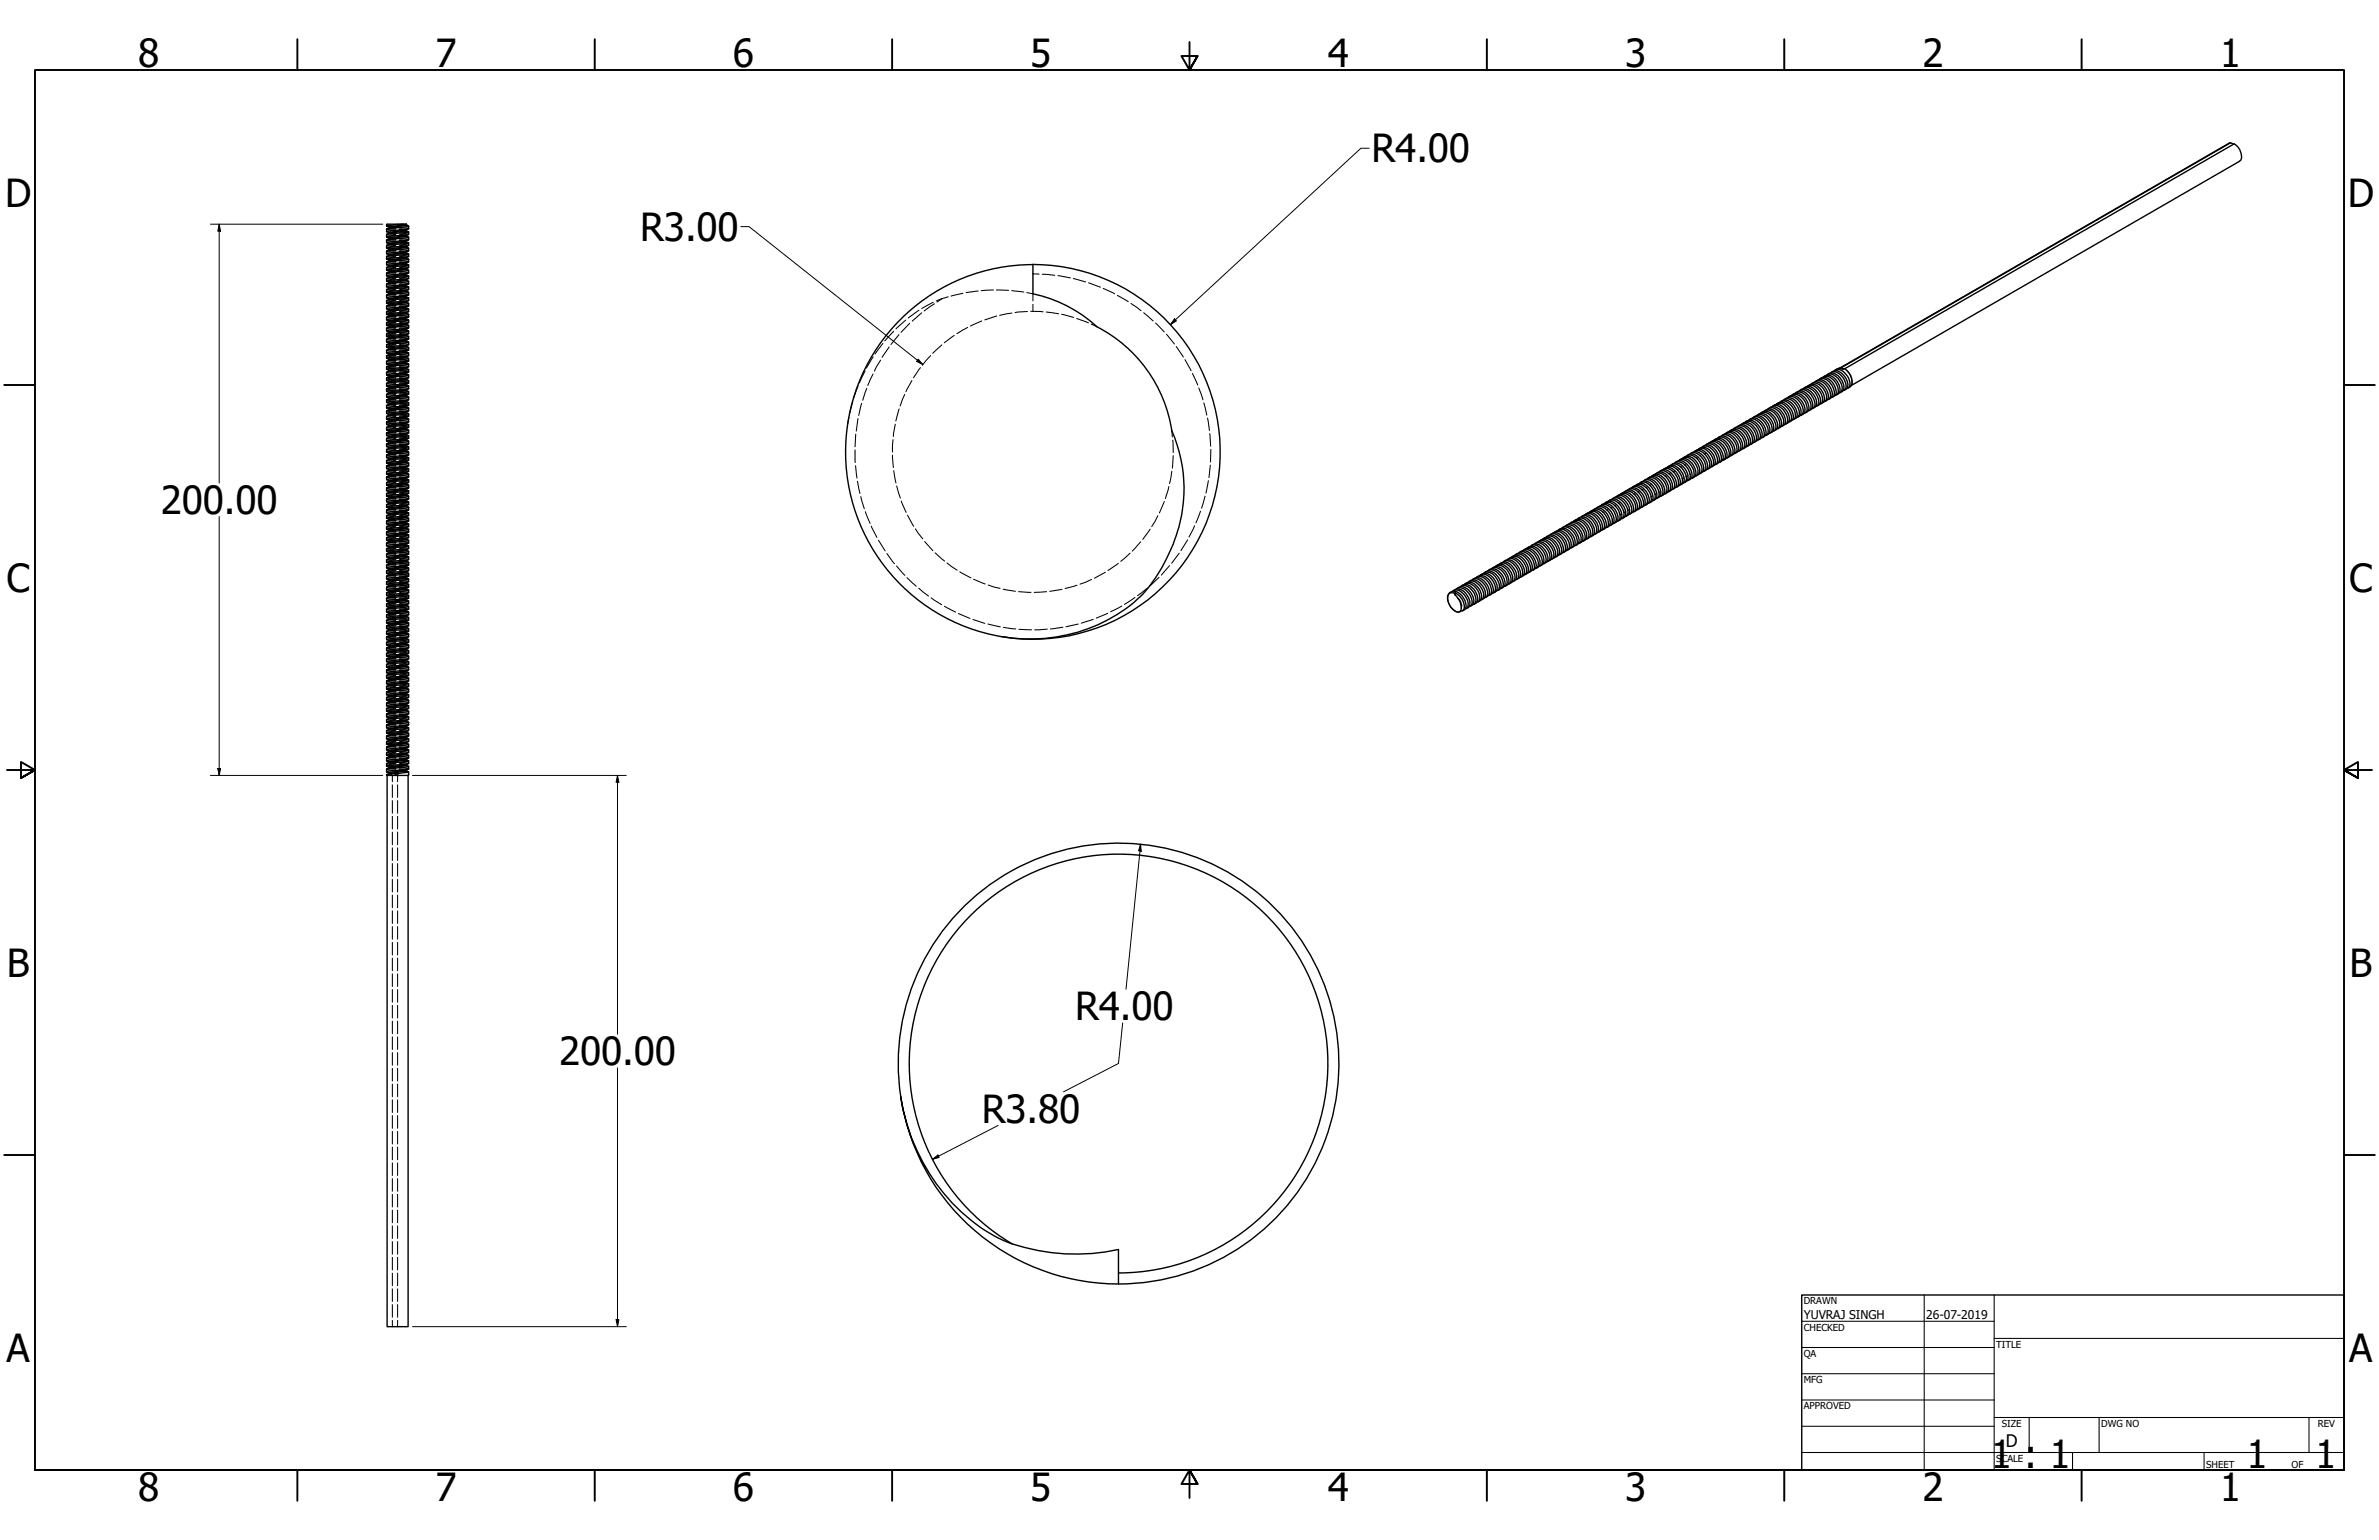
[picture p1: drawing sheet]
<svg xmlns="http://www.w3.org/2000/svg" width="864mm" height="559mm" viewBox="0 0 864 559" stroke-linecap="round" stroke-linejoin="round" font-family="sans-serif">
<defs><g id="words">
<g font-size="14">
<text x="50.2" y="24.4">8</text>
<text x="158.1" y="24.4">7</text>
<text x="266.1" y="24.4">6</text>
<text x="374" y="24.4">5</text>
<text x="482" y="24.4">4</text>
<text x="589.9" y="24.4">3</text>
<text x="697.9" y="24.4">2</text>
<text x="805.8" y="24.4">1</text>
<text x="497.8" y="58.9">R4.00</text>
<text x="1.8" y="74.9">D</text>
<text x="852.2" y="74.9">D</text>
<text x="232.3" y="87.3">R3.00</text>
<text x="58.4" y="186.4">200.00</text>
<text x="2.4" y="214.6">C</text>
<text x="852.8" y="214.6">C</text>
<text x="2.5" y="354.3">B</text>
<text x="852.9" y="354.3">B</text>
<text x="390.3" y="370.1">R4.00</text>
<text x="202.9" y="386.5">200.00</text>
<text x="356.4" y="407.4">R3.80</text>
<text x="2.3" y="494">A</text>
<text x="852.7" y="494">A</text>
<text x="722.7" y="532.6">1 : 1</text>
<text x="815.5" y="532.6">1</text>
<text x="840.5" y="532.6">1</text>
<text x="50.2" y="544.6">8</text>
<text x="158.1" y="544.6">7</text>
<text x="266.1" y="544.6">6</text>
<text x="374" y="544.6">5</text>
<text x="482" y="544.6">4</text>
<text x="589.9" y="544.6">3</text>
<text x="697.9" y="544.6">2</text>
<text x="805.8" y="544.6">1</text>
</g>
<text font-size="6.3" x="728.1" y="524.9">D</text>
<g font-size="4.4">
<text x="654.8" y="478.6">YUVRAJ SINGH</text>
<text x="699.3" y="478.6">26-07-2019</text>
</g>
<g font-size="3.5">
<text x="654.8" y="473.2">DRAWN</text>
<text x="654.8" y="482.8">CHECKED</text>
<text x="724.7" y="488.9">TITLE</text>
<text x="654.8" y="492.3">QA</text>
<text x="654.8" y="501.8">MFG</text>
<text x="654.8" y="511.4">APPROVED</text>
<text x="726.7" y="517.7">SIZE</text>
<text x="762.8" y="517.7">DWG NO</text>
<text x="841.4" y="517.7">REV</text>
<text x="724.7" y="530.4">SCALE</text>
<text x="800.9" y="532.6">SHEET</text>
<text x="831.8" y="532.6">OF</text>
</g>
</g></defs>
<!-- layer: Hidden (ANSI) -->
<g fill="none" stroke="#000" stroke-width=".38">
<path d="M140.3 83.1l3.2 .5M140.3 85.1l3.2 .4M140.3 87.1l3.2 .5M140.3 89.1l3.2 .4M140.3 91.1l3.2 .5M140.3 93.1l3.2 .4M140.3 95.1l3.2 .5M140.3 97.1l3.2 .4M140.3 99.1l3.2 .5M140.4 98.1l3.2 .3M140.4 96.1l3.2 .4M140.4 94.1l3.2 .3"/>
<path d="M140.4 92.1l3.2 .4M140.4 90.1l3.2 .3M140.4 88.1l3.2 .4M140.4 86.1l3.2 .3M140.4 84.1l3.2 .4M140.4 82.1l3.2 .3M141.4 82.4l2.4 .5M141.4 84.4l2.4 .4M141.4 86.4l2.4 .5M141.4 88.4l2.4 .4M141.4 90.4l2.4 .5M141.4 92.4l2.4 .4"/>
<path d="M141.4 94.4l2.4 .5M141.4 96.4l2.4 .4M141.4 98.4l2.4 .5M141.4 92.7l2.2 .5M141.4 94.7l2.2 .4M141.4 96.7l2.2 .5M141.4 98.7l2.2 .4M141.4 82.7h.1M141.4 84.6v.1M141.4 86.7h.1M141.4 88.6v.1M141.4 90.7h.1"/>
<path d="M141.4 98.4v.1M141.4 82.6l.1 .3 2.1 .2M141.4 84.6l2.2 .6M141.4 86.6l.1 .3 2.1 .2M141.4 88.6l2.2 .6M141.4 90.6l.1 .3 2.1 .2M141.4 84.5h.1M141.4 88.5h.1M141.4 92.5h.1M141.4 96.5h.1M144.3 81.3v.3l1.4 .1M144.9 83.2l2.4 .5"/>
<path d="M144.9 85.3l2.4 .4M144.9 87.2l2.4 .5M144.9 89.3l2.4 .4M144.9 91.2l2.4 .5M144.9 93.3l2.4 .4M144.9 95.2l2.4 .5M144.9 97.3l2.4 .4M144.9 99.3l2.4 .3M145 83l2.3 .5M145 85l2.3 .5M145 87l2.3 .5M145 89l2.3 .5"/>
<path d="M145 91l2.3 .5M145 93l2.3 .5M145 95l2.3 .5M145 97l2.3 .5M145 99l2.3 .5M145.1 83.7l3.2 .4M145.1 85.7l3.2 .3M145.1 87.7l3.2 .4M145.1 89.7l3.2 .3M145.1 91.7l3.2 .4M145.1 93.7l3.2 .3M145.1 95.7l3.2 .4"/>
<path d="M145.1 97.7l3.2 .3M145.1 99.7l3.2 .4M145.2 98.6l3.1 .4M145.2 96.6l3.1 .4M145.2 94.6l3.1 .4M145.2 92.6l3.1 .4M145.2 90.6l3.1 .4M145.2 88.6l3.1 .4M145.2 86.6l3.1 .4M145.2 84.6l3.1 .4M145.2 82.6l3.1 .4M145.7 81.3l.5 .1"/>
<path d="M146.8 81.5l.5 .2M146.9 81.9l1.4 .1M147.3 81.6v.1M147.3 85.6v.1M147.3 89.6v.1M147.3 93.6v.1M147.3 97.6v.1M147.3 81.5h.1M147.3 81.3v.1M147.3 83.6v.1M147.3 87.6v.1M147.3 91.6v.1"/>
<path d="M147.3 95.6v.1M375 99.4h2.2M378.3 99.5l4.6 .4M140.3 101.1l3.2 .4M140.3 103.1l3.2 .5M140.3 105.1l3.2 .4M140.3 107.1l3.2 .5M140.3 109.1l3.2 .4M140.3 111.1l3.2 .5M140.3 113.1l3.2 .4M140.3 115.1l3.2 .5M140.3 117.1l3.2 .4"/>
<path d="M140.3 119.1l3.2 .5M140.4 118.1l3.2 .3M140.4 116.1l3.2 .4M140.4 114.1l3.2 .3M140.4 112.1l3.2 .4M140.4 110.1l3.2 .3M140.4 108.1l3.2 .4M140.4 106.1l3.2 .3M140.4 104.1l3.2 .4M140.4 102.1l3.2 .3M140.4 100.1l3.2 .4M141.4 100.4l2.4 .4"/>
<path d="M141.4 102.4l2.4 .5M141.4 104.4l2.4 .4M141.4 106.4l2.4 .5M141.4 108.4l2.4 .4M141.4 110.4l2.4 .5M141.4 112.4l2.4 .4M141.4 114.5l2.4 .4M141.4 118.5l2.4 .4M141.4 100.7l2.2 .5M141.4 102.7l2.2 .4M141.4 104.7l2.2 .5M141.4 108.7l2.2 .5"/>
<path d="M141.4 112.7l2.2 .5M141.4 116.7l2.2 .5M141.4 106.7h.1M141.4 110.7h.1M141.4 102.4v.1M141.4 106.4v.1M141.4 110.4v.1M141.4 116.5l2.4 .3M141.4 106.6l2.2 .5M141.4 110.6l2.2 .5M141.4 114.6l2.2 .5M141.4 118.6l2.2 .5"/>
<path d="M141.4 100.5h.1M141.4 104.5h.1M141.4 108.5h.1M141.4 112.5h.1M144.9 101.3l2.4 .4M144.9 103.3l2.4 .3M144.9 105.3l2.4 .4M144.9 107.3l2.4 .3M144.9 109.3l2.4 .4M144.9 111.3l2.4 .3M144.9 113.3l2.4 .4M144.9 115.3l2.4 .3"/>
<path d="M144.9 117.3l2.4 .3M144.9 119.3l2.4 .3M145 101l2.3 .5M145 103l2.3 .5M145 105l2.3 .5M145 107l2.3 .5M145 109l2.3 .5M145 111l2.3 .5M145 113l2.3 .5M145 115l2.3 .5M145 117l2.3 .5M145 119l2.3 .5"/>
<path d="M145.1 101.7l3.2 .3M145.1 103.7l3.2 .4M145.1 105.7l3.2 .3M145.1 107.7l3.2 .4M145.1 109.7l3.2 .3M145.1 111.7l3.2 .3M145.1 113.7l3.2 .3M145.1 115.7l3.2 .3M145.1 117.7l3.2 .3M145.1 119.7l3.2 .3M145.2 118.6l3.1 .4M145.2 116.6l3.1 .4"/>
<path d="M145.2 114.6l3.1 .4M145.2 112.6l3.1 .4M145.2 110.6l3.1 .4M145.2 108.6l3.1 .4M145.2 106.6l3.1 .4M145.2 104.6l3.1 .4M145.2 102.6l3.1 .4M145.2 100.6l3.1 .4M147.3 101.6v.1M147.3 105.6v.1M147.3 109.6v.1M147.3 113.6v.1"/>
<path d="M147.3 105.4v.1M147.3 109.4v.1M147.3 113.4v.1M147.3 117.4v.1M328.8 116.1l-3.6 3.2M330.3 117.3l-3.2 3.3M333.6 112.6l-3.9 2.8M334.6 113.5l-3.4 3M338.8 109.7l-4.2 2.3M339.2 110.2l-3.7 2.6M342.1 108.3l-2.2 .9M342.1 108.3l-1.9 1.3"/>
<path d="M344.2 107.7l-2.1 .6M349.6 106.4l-4.4 1M351.3 118.8l-4 2.3M355.1 105.6l-4.4 .6M356.4 116.5l-4.1 1.8M360.6 105.2l-4.4 .3M361.7 105.2l4.4 .1M361.8 114.7l-4.3 1.4M367.3 105.5l4.4 .5M367.3 113.6l-4.4 .8M372.7 106.2l2.3 .4v2.6M373 113l-4.5 .4"/>
<path d="M374.1 113l4.6 .2M375 110.4v2.6M379.8 113.2l4.5 .7M384 100l4.6 .8M385.4 114l4.4 1.2M389.6 101.1l4.5 1.2M390.8 115.6l4.3 1.6M395.2 102.6l4.3 1.6M396.1 117.6l2.1 1M400.5 104.6l4.1 2M405.6 107.2l4 2.3M410.5 110.1l3.7 2.7"/>
<path d="M415.2 113.5l3.4 3M419.5 117.2l3.2 3.3M140.3 121.1l3.2 .4M140.3 123.1l3.2 .5M140.3 125.1l3.2 .4M140.3 127.1l3.2 .5M140.3 129.1l3.2 .4M140.3 131.1l3.2 .5M140.3 133.1l3.2 .4M140.3 135.1l3.2 .5M140.3 137.1l3.2 .4M140.3 139.1l3.2 .5"/>
<path d="M140.4 138l3.2 .4M140.4 136.1l3.2 .4M140.4 134l3.2 .4M140.4 132.1l3.2 .4M140.4 130l3.2 .4M140.4 128.1l3.2 .4M140.4 126l3.2 .4M140.4 124.1l3.2 .4M140.4 122.1l3.2 .3M140.4 120.1l3.2 .4M141.4 122.5l2.4 .4M141.4 126.5l2.4 .4"/>
<path d="M141.4 128.4l2.4 .4M141.4 130.5l2.4 .4M141.4 132.4l2.4 .4M141.4 134.5l2.4 .4M141.4 136.4l2.4 .4M141.4 138.5l2.4 .4M141.4 120.7l2.2 .5M141.4 124.7h.1M141.4 128.7h.1M141.4 120.5l2.4 .3M141.4 124.5l2.4 .3M141.4 122.6l2.2 .5"/>
<path d="M141.4 124.7l2.2 .5M141.4 126.6l2.2 .5M141.4 128.7l2.2 .5M141.4 130.6l2.2 .5M141.4 132.7l2.2 .5M141.4 134.6l2.2 .5M141.4 136.7l2.2 .5M141.4 138.6l2.2 .5M141.4 128.5h.1M141.4 132.5h.1M141.4 136.5h.1M144.9 121.3l2.4 .3"/>
<path d="M144.9 123.3l2.4 .3M144.9 125.3l2.4 .3M144.9 127.3l2.4 .3M144.9 129.3l2.4 .3M144.9 131.3l2.4 .3M144.9 133.3l2.4 .4M144.9 135.3l2.4 .4M144.9 137.3l2.4 .4M144.9 139.3l2.4 .4M145 121l2.3 .4M145 123l2.3 .5M145 125l2.3 .4"/>
<path d="M145 127l2.3 .5M145 129l2.3 .4M145 131l2.3 .5M145 133l2.3 .4M145 135l2.3 .5M145 137l2.3 .4M145 139l2.3 .4M145.1 121.7l3.2 .3M145.1 123.7l3.2 .3M145.1 125.7l3.2 .3M145.1 127.7l3.2 .3M145.1 129.7l3.2 .3"/>
<path d="M145.1 131.7l3.2 .3M145.1 133.7l3.2 .3M145.1 135.7l3.2 .3M145.1 137.7l3.2 .3M145.1 139.7l3.2 .3M145.2 138.6l3.1 .4M145.2 136.6l3.1 .4M145.2 134.6l3.1 .4M145.2 132.6l3.1 .4M145.2 130.6l3.1 .4M145.2 128.6l3.1 .4M145.2 126.6l3.1 .4"/>
<path d="M145.2 124.6l3.1 .4M145.2 122.6l3.1 .4M145.2 120.6l3.1 .4M147.3 133.6v.1M147.3 137.6v.1M147.3 127.4h.1M147.3 131.4h.1M147.3 135.4h.1M147.3 135.6v.1M147.3 139.6v.1M314 134.6l-2 4.3M316.9 135.7l-1.9 4.2"/>
<path d="M317 129.5l-2.5 4M319.7 130.7l-2.3 4M320.5 124.7l-2.9 3.8M322.8 125.9l-2.6 3.8M324.4 120.2l-3.2 3.5M326.3 121.4l-2.9 3.6M331 138.1l-2.1 4M334.1 133.4l-2.5 3.7M337.8 129l-3 3.5M341.9 125.2l-3.3 3M346.4 121.7l-3.6 2.7M423.4 121.3l2.9 3.5"/>
<path d="M427 125.7l2.6 3.8M430.1 130.5l2.3 4M432.9 135.5l1.9 4.2M140.3 141.1l3.2 .4M140.3 143.1l3.2 .5M140.3 145.1l3.2 .4M140.3 147.1l3.2 .5M140.3 149.1l3.2 .4M140.3 151.1l3.2 .5M140.3 153.1l3.2 .4M140.3 155.1l3.2 .5M140.3 157.1l3.2 .4"/>
<path d="M140.3 159.1l3.2 .5M140.4 140.1l3.2 .4M140.4 158.1l3.2 .3M140.4 156.1l3.2 .4M140.4 154.1l3.2 .3M140.4 152.1l3.2 .4M140.4 150.1l3.2 .3M140.4 148.1l3.2 .4M140.4 146.1l3.2 .3M140.4 144.1l3.2 .4M140.4 142l3.2 .4M141.4 140.4l2.4 .4"/>
<path d="M141.4 142.5l2.4 .4M141.4 144.4l2.4 .4M141.4 146.4l2.4 .5M141.4 148.4l2.4 .4M141.4 150.4l2.4 .5M141.4 152.4l2.4 .4M141.4 154.4l2.4 .5M141.4 156.4l2.4 .4M141.4 158.4l2.4 .5M141.4 146.4v.1M141.4 150.4v.1M141.4 154.4v.1"/>
<path d="M141.4 158.4v.1M141.4 140.7l2.2 .5M141.4 142.6l2.2 .5M141.4 144.7l2.2 .5M141.4 146.6l2.2 .5M141.4 148.7l2.2 .5M141.4 150.6l2.2 .5M141.4 152.7l2.2 .5M141.4 154.6l2.2 .5M141.4 156.7l2.2 .5M141.4 158.6l2.2 .5M141.4 140.5h.1"/>
<path d="M141.4 144.5h.1M141.4 148.5h.1M141.4 152.5h.1M141.4 156.5h.1M144.9 141.3l2.4 .4M144.9 143.3l2.4 .4M144.9 145.3l2.4 .4M144.9 147.3l2.4 .4M144.9 149.3l2.4 .4M144.9 151.3l2.4 .4M144.9 153.3l2.4 .4M144.9 155.3l2.4 .4"/>
<path d="M144.9 157.3l2.4 .4M144.9 159.3l2.4 .4M145 141l2.3 .4M145 143l2.3 .4M145 145l2.3 .4M145 147l2.3 .4M145 149l2.3 .4M145 151l2.3 .4M145 153l2.3 .4M145 155l2.1 .3 .2 .2M145 157l2.3 .5M145 159l2.1 .3 .2 .2"/>
<path d="M145.1 141.7l3.2 .3M145.1 143.7l3.2 .3M145.1 145.7l3.2 .4M145.1 147.7l3.2 .3M145.1 149.7l3.2 .4M145.1 151.6l3.2 .4M145.1 153.7l3.2 .4M145.1 155.6l3.2 .4M145.1 157.7l3.2 .4M145.1 159.6l3.2 .4M145.2 140.6l3.1 .4M145.2 158.6l3.1 .4"/>
<path d="M145.2 156.6l3.1 .4M145.2 154.6l3.1 .4M145.2 152.6l3.1 .4M145.2 150.6l3.1 .4M145.2 148.6l3.1 .4M145.2 146.6l3.1 .4M145.2 144.6l3.1 .4M145.2 142.6l3.1 .4M147.3 141.6v.1M147.3 145.6v.1M147.3 149.6v.1M147.3 153.6v.1"/>
<path d="M147.3 157.6v.1M147.3 155.4h.1M147.3 157.4v.1M147.3 159.4h.1M308.2 151.4l-.5 2.4M309.6 145.6l-1.2 4.6M310.6 157.5l-.2 4.6M311.5 151.9l-.7 4.5M311.5 140l-1.6 4.5M312.8 146.4l-1.1 4.3M314.6 140.9l-1.4 4.3M324.2 159.5l-.2 4.5"/>
<path d="M325 153.9l-.7 4.5M326.4 148.4l-1.2 4.4M328.4 143.1l-1.6 4.2M425.4 156.3l.2 2.3M425.7 159.7l.2 4.5M435.2 140.8l1.5 4.3M437 146.2l1.1 4.4M438.3 151.7l.7 4.5M439.2 157.4l.3 4.5M140.3 161.1l3.2 .4M140.3 163.1l3.2 .5M140.3 165.1l3.2 .4"/>
<path d="M140.3 167.1l3.2 .5M140.3 169.1l3.2 .4M140.3 171.1l3.2 .5M140.3 173.1l3.2 .4M140.3 175.1l3.2 .5M140.3 177.1l3.2 .4M140.3 179.1l3.2 .5M140.4 178.1l3.2 .3M140.4 176.1l3.2 .4M140.4 174.1l3.2 .3M140.4 172.1l3.2 .4M140.4 170.1l3.2 .3"/>
<path d="M140.4 168.1l3.2 .4M140.4 166.1l3.2 .3M140.4 164.1l3.2 .4M140.4 162.1l3.2 .3M140.4 160.1l3.2 .4M141.4 160.4l2.4 .4M141.4 162.5l2.4 .4M141.4 166.5l2.4 .4M141.4 170.5l2.4 .4M141.4 174.5l2.4 .4M141.4 178.5l2.4 .4M141.4 164.5l2.4 .3"/>
<path d="M141.4 168.5l2.4 .3M141.4 172.5l2.4 .3M141.4 176.5l2.4 .3M141.4 160.7l2.2 .5M141.4 162.6l2.2 .5M141.4 164.7l2.2 .5M141.4 166.6l2.2 .5M141.4 168.7l2.2 .5M141.4 170.6l2.2 .5M141.4 172.7l2.2 .5M141.4 174.6l2.2 .5M141.4 176.7l2.2 .5"/>
<path d="M141.4 178.6l2.2 .5M141.4 160.5h.1M144.9 161.3l2.4 .4M144.9 163.3l2.4 .4M144.9 165.3l2.4 .3M144.9 167.3l2.4 .4M144.9 169.3l2.4 .4M144.9 171.3l2.4 .4M144.9 173.3l2.4 .4M144.9 175.3l2.4 .4M144.9 177.3l2.4 .4M144.9 179.3l2.4 .4"/>
<path d="M145 161l2.3 .5M145 163l2.1 .3 .2 .2M145 165l2.3 .5M145 167l2.1 .3 .2 .2M145 169l2.3 .4M145 171l2.1 .3 .2 .2M145 173l2.3 .4M145 175l2.1 .3 .2 .2M145 177l2.3 .4M145 179l2.1 .3 .2 .2M145.1 161.7l3.2 .4M145.1 163.6l3.2 .4"/>
<path d="M145.1 165.7l3.2 .4M145.1 167.6l3.2 .4M145.1 169.7l3.2 .4M145.1 171.6l3.2 .4M145.1 173.7l3.2 .4M145.1 175.6l3.2 .4M145.1 177.7l3.2 .4M145.1 179.6l3.2 .4M145.2 178.6l3.1 .4M145.2 176.6l3.1 .4M145.2 174.6l3.1 .4M145.2 172.6l3.1 .4"/>
<path d="M145.2 170.6l3.1 .4M145.2 168.6l3.1 .4M145.2 166.6l3.1 .4M145.2 164.6l3.1 .4M145.2 162.6l3.1 .4M145.2 160.6l3.1 .4M147.3 161.6v.1M147.3 161.4v.1M147.3 163.4h.1M147.3 165.4v.1M147.3 167.4h.1M147.3 171.4h.1"/>
<path d="M147.3 175.4v.1M147.3 179.4v.1M310.4 163.3l.1 4.5M310.6 169l.5 4.5M311.3 174.6l.9 4.5M324 165.2l.3 4.5M324.4 170.8l.8 4.5M325.5 176.3l1.3 4.4M424.3 176.5l-1.3 4.4M425.4 171l-.8 4.5M425.9 165.4l-.3 4.5M438.7 174.4l-.9 4.5"/>
<path d="M439.4 168.8l-.6 4.5M439.5 163.1l-.1 4.5M140.3 181.1l3.2 .4M140.3 183.1l3.2 .4M140.3 185.1l3.2 .4M140.3 187.1l3.2 .4M140.3 189.1l3.2 .4M140.3 191.1l3.2 .4M140.3 193.1l3.2 .4M140.3 195.1l3.2 .4M140.3 197.1l3.2 .4M140.3 199.1l3.2 .4"/>
<path d="M140.4 198.1l3.2 .3M140.4 196.1l3.2 .4M140.4 194.1l3.2 .3M140.4 192.1l3.2 .4M140.4 190.1l3.2 .3M140.4 188.1l3.2 .4M140.4 186.1l3.2 .3M140.4 184.1l3.2 .4M140.4 182.1l3.2 .3M140.4 180.1l3.2 .4M141.4 180.4l2.4 .4M141.4 182.5l2.4 .4"/>
<path d="M141.4 184.4l2.4 .4M141.4 186.5l2.4 .4M141.4 188.4l2.4 .4M141.4 190.5l2.4 .4M141.4 192.4l2.4 .4M141.4 194.5l2.4 .4M141.4 196.4l2.4 .4M141.4 198.4l2.4 .5M141.4 198.4v.1M141.4 180.7l2.2 .5M141.4 182.6l2.2 .5M141.4 184.6l.1 .2 2.1 .4"/>
<path d="M141.4 186.6l2.2 .5M141.4 188.6l.1 .2 2.1 .4M141.4 190.6l2.2 .5M141.4 192.6l.1 .2 2.1 .4M141.4 194.6l2.2 .5M141.4 196.6l.1 .2 2.1 .4M141.4 198.6l2.2 .5M144.9 181.3l2.4 .4M144.9 183.3l2.4 .4M144.9 185.3l2.4 .4M144.9 187.3l2.4 .4M144.9 189.3l2.4 .4"/>
<path d="M144.9 191.3l2.4 .4M144.9 193.3l2.4 .4M144.9 195.3l2.4 .4M144.9 197.3l2.4 .4M144.9 199.3l2.4 .4M145 181l2.3 .4M145 183l2.1 .3 .2 .2M145 185l2.3 .4M145 187l2.3 .4M145 189l2.3 .4M145 191l2.3 .4M145 193l2.3 .4"/>
<path d="M145 195l2.3 .4M145 197l2.3 .4M145 199l2.3 .4M145.1 181.7l3.2 .4M145.1 183.6l3.2 .4M145.1 185.7l3.2 .4M145.1 187.6l3.2 .4M145.1 189.7l3.2 .4M145.1 191.6l3.2 .4M145.1 193.7l3.2 .4M145.1 195.6l3.2 .4M145.1 197.7l3.2 .4"/>
<path d="M145.1 199.6l3.2 .4M145.2 198.6l3.1 .4M145.2 196.6l3.1 .4M145.2 194.6l3.1 .4M145.2 192.6l3.1 .4M145.2 190.6l3.1 .4M145.2 188.6l3.1 .4M145.2 186.6l3.1 .4M145.2 184.6l3.1 .4M145.2 182.6l3.1 .4M145.2 180.6l3.1 .4M147.3 183.4v.1"/>
<path d="M312.5 180.2l1.3 4.4M314.1 185.7l1.7 4.2M316.3 190.9l2 4.1M318.9 196l2.4 3.9M327.2 181.8l1.7 4.1M329.4 186.9l2.3 4M332.3 191.9l2.7 3.6M335.7 196.5l2.9 3.3M414.1 196.6l-3.1 3.4M417.5 192l-2.7 3.7M420.3 187.1l-2.2 4M422.7 182l-1.8 4.1"/>
<path d="M431.1 195.9l-2.4 3.9M433.6 190.8l-2 4.1M435.8 185.5l-1.7 4.2M437.5 180l-1.3 4.4M140.3 201.1l3.2 .4M140.3 203.1l3.2 .4M140.3 205.1l3.2 .4M140.3 207.1l3.2 .4M140.3 209.1l3.2 .5M140.3 211.1l3.2 .4M140.3 213.1l3.2 .5M140.3 215.1l3.2 .4"/>
<path d="M140.3 217.1l3.2 .5M140.3 219.1l3.2 .4M140.4 218.1l3.2 .3M140.4 216.1l3.2 .4M140.4 214.1l3.2 .3M140.4 212.1l3.2 .4M140.4 210.1l3.2 .3M140.4 208.1l3.2 .4M140.4 206.1l3.2 .3M140.4 204.1l3.2 .4M140.4 202.1l3.2 .3M140.4 200.1l3.2 .4"/>
<path d="M141.4 200.4l2.4 .5M141.4 202.4l2.4 .5M141.4 204.4l2.4 .5M141.4 206.4l2.4 .5M141.4 208.4l2.4 .5M141.4 210.4l2.4 .5M141.4 212.4l2.4 .5M141.4 214.4l2.4 .5M141.4 216.4l2.4 .5M141.4 218.4l2.4 .5M141.4 202.4v.1M141.4 206.4v.1"/>
<path d="M141.4 200.6l.1 .3 2.1 .3M141.4 202.6l2.2 .5M141.4 204.6l.1 .3 2.1 .3M141.4 206.6l2.2 .5M141.4 208.6l.1 .3 2.1 .3M141.4 210.6l2.2 .5M141.4 212.6l.1 .3 2.1 .3M141.4 214.6l2.2 .5M141.4 216.6l.1 .3 2.1 .3M141.4 218.6l2.2 .5M144.9 201.3l2.4 .4M144.9 203.3l2.4 .4"/>
<path d="M144.9 205.3l2.4 .4M144.9 207.3l2.4 .4M144.9 209.3l2.4 .4M144.9 211.3l2.4 .4M144.9 213.3l2.4 .4M144.9 215.3l2.4 .4M144.9 217.3l2.4 .4M144.9 219.3l2.4 .4M145 201l2.3 .4M145 203l2.1 .3 .2 .2M145 205l2.3 .5M145 207l2.1 .3 .2 .2"/>
<path d="M145 209l2.3 .5M145 211l2.1 .3 .2 .2M145 213l2.3 .5M145 215l2.1 .3 .2 .2M145 217l2.3 .5M145 219l2.1 .3 .2 .2M145.1 201.7l3.2 .4M145.1 203.6l3.2 .4M145.1 205.7l3.2 .4M145.1 207.6l3.2 .4M145.1 209.7l3.2 .4M145.1 211.6l3.2 .4"/>
<path d="M145.1 213.7l3.2 .4M145.1 215.6l3.2 .4M145.1 217.7l3.2 .4M145.1 219.6l3.2 .4M145.2 218.6l3.1 .4M145.2 216.6l3.1 .4M145.2 214.6l3.1 .4M145.2 212.6l3.1 .4M145.2 210.6l3.1 .4M145.2 208.6l3.1 .4M145.2 206.6l3.1 .4M145.2 204.6l3.1 .4"/>
<path d="M145.2 202.6l3.1 .4M145.2 200.6l3.1 .4M147.3 203.4v.1M147.3 205.4v.1M147.3 207.4v.1M147.3 209.4v.1M147.3 211.4v.1M147.3 213.4v.1M147.3 215.4v.1M147.3 217.4v.1M147.3 219.4v.1M321.9 200.9l2.8 3.6"/>
<path d="M325.4 205.4l3.1 3.4M329.2 209.6l3.4 3.1M333.5 213.4l3.6 2.9M338 216.9l3.8 2.5M339.5 200.6l3.4 3M342.8 220l4.1 2.1M343.8 204.3l3.7 2.6M348.4 207.5l4 2.2M353.4 210.2l4.2 1.7M358.7 212.3l4.3 1.2M364.2 213.8l4.4 .8M369.8 214.7l4.5 .2"/>
<path d="M379.9 214.7l-4.5 .2M385.5 213.9l-4.4 .7M391 212.3l-4.3 1.3M396.2 210.2l-4.2 1.8M401.3 207.6l-4 2.2M406 204.4l-3.8 2.6M407.2 219.9l-4 2.1M410.2 200.7l-3.4 3M412 216.8l-3.8 2.5M416.6 213.4l-3.7 2.8M420.8 209.5l-3.4 3.1M424.6 205.2l-3 3.5"/>
<path d="M428.1 200.7l-2.8 3.7M140.3 221.1l3.2 .5M140.3 223.1l3.2 .4M140.3 225.1l3.2 .5M140.3 227.1l3.2 .4M140.3 229.1l3.2 .5M140.3 231.1l3.2 .4M140.3 233.1l3.2 .5M140.3 235.1l3.2 .4M140.3 237.1l3.2 .5M140.3 239.1l3.2 .4M140.4 238.1l3.2 .3"/>
<path d="M140.4 236.1l3.2 .4M140.4 234.1l3.2 .3M140.4 232.1l3.2 .4M140.4 230.1l3.2 .3M140.4 228.1l3.2 .4M140.4 226.1l3.2 .3M140.4 224.1l3.2 .4M140.4 222.1l3.2 .3M140.4 220.1l3.2 .4M141.4 220.4l2.4 .5M141.4 222.4l2.4 .5M141.4 224.4l2.4 .5"/>
<path d="M141.4 226.4l2.4 .5M141.4 228.4l2.4 .5M141.4 230.4l2.4 .5M141.4 232.4l2.4 .5M141.4 234.4l2.4 .5M141.4 236.4l2.4 .5M141.4 238.4l2.4 .4M141.4 220.6l.1 .3 2.1 .3M141.4 222.6l2.2 .5M141.4 224.6l.1 .3 2.1 .3M141.4 226.6l2.2 .5M141.4 228.6l.1 .3 2.1 .3"/>
<path d="M141.4 230.6l2.2 .5M141.4 232.6l.1 .3 2.1 .3M141.4 234.6l2.2 .5M141.4 236.6l.1 .3 2.1 .2M141.4 238.6l2.2 .5M144.9 221.3l2.4 .4M144.9 223.3l2.4 .4M144.9 225.3l2.4 .4M144.9 227.3l2.4 .4M144.9 229.3l2.4 .4M144.9 231.3l2.4 .4M144.9 233.3l2.4 .4"/>
<path d="M144.9 235.3l2.4 .4M144.9 237.3l2.4 .4M144.9 239.3l2.4 .4M145 221l2.3 .4M145 223l2.1 .3 .2 .2M145 225l2.3 .5M145 227l2.1 .3 .2 .2M145 229l2.3 .5M145 231l2.1 .3 .2 .2M145 233l2.3 .5M145 235l2.3 .4M145 237l2.3 .5"/>
<path d="M145 239l2.3 .4M145.1 221.7l3.2 .4M145.1 223.6l3.2 .4M145.1 225.7l3.2 .4M145.1 227.6l3.2 .4M145.1 229.7l3.2 .4M145.1 231.6l3.2 .4M145.1 233.7l3.2 .4M145.1 235.6l3.2 .4M145.1 237.7l3.2 .4M145.1 239.6l3.2 .4M145.2 238.6l3.1 .4"/>
<path d="M145.2 236.6l3.1 .4M145.2 234.6l3.1 .4M145.2 232.6l3.1 .4M145.2 230.6l3.1 .4M145.2 228.6l3.1 .4M145.2 226.6l3.1 .4M145.2 224.6l3.1 .4M145.2 222.6l3.1 .4M145.2 220.6l3.1 .4M147.3 223.4v.1M147.3 227.4v.1M147.3 231.4v.1"/>
<path d="M347.9 222.6l4.2 1.8M353.2 224.8l4.3 1.4M358.6 226.4l4.5 1.1M364.2 227.6l4.5 .6M369.9 228.3l4.6 .2M380.2 228.3l-4.6 .2M385.8 227.6l-4.5 .6M391.4 226.4l-4.4 1.1M396.9 224.7l-4.4 1.4M402.1 222.5l-4.1 1.8M140.3 241.1l3.2 .5M140.3 243.1l3.2 .4"/>
<path d="M140.3 245.1l3.2 .5M140.3 247.1l3.2 .4M140.3 249.1l3.2 .5M140.3 251.1l3.2 .4M140.3 253.1l3.2 .5M140.3 255.1l3.2 .4M140.3 257.1l3.2 .5M140.3 259.1l3.2 .4M140.4 258.1l3.2 .3M140.4 256.1l3.2 .4M140.4 254.1l3.2 .3M140.4 252.1l3.2 .4"/>
<path d="M140.4 250.1l3.2 .3M140.4 248.1l3.2 .4M140.4 246.1l3.2 .3M140.4 244.1l3.2 .4M140.4 242.1l3.2 .3M140.4 240.1l3.2 .4M141.4 240.4l2.4 .5M141.4 242.4l2.4 .4M141.4 244.4l2.4 .5M141.4 246.4l2.4 .4M141.4 248.4l2.4 .5M141.4 250.4l2.4 .4"/>
<path d="M141.4 252.4l2.4 .5M141.4 254.4l2.4 .4M141.4 256.4l2.4 .5M141.4 258.4l2.4 .4M141.4 256.7l2.2 .4M141.4 248.7h.1M141.4 252.7h.1M141.4 240.6l.1 .3 2.1 .2M141.4 242.6l2.2 .5M141.4 244.6l.1 .3 2.1 .2M141.4 246.6l2.2 .5M141.4 248.6l.1 .3 2.1 .2"/>
<path d="M141.4 250.6l2.2 .5M141.4 252.6l.1 .3 2.1 .2M141.4 254.6l2.2 .5M141.4 258.6l2.2 .5M144.9 241.3l2.4 .4M144.9 243.3l2.4 .4M144.9 245.3l2.4 .4M144.9 247.3l2.4 .4M144.9 249.3l2.4 .4M144.9 251.3l2.4 .4M144.9 253.2l2.4 .5M144.9 255.3l2.4 .4"/>
<path d="M144.9 257.2l2.4 .5M144.9 259.3l2.4 .4M145 241l2.3 .5M145 243l2.1 .3 .2 .2M145 245l2.3 .5M145 247l2.1 .3 .2 .2M145 249l2.3 .5M145 251l2.1 .3 .2 .2M145 253l2.3 .5M145 255l2.1 .3 .2 .2M145 257l2.3 .5M145 259l2.1 .3 .2 .2"/>
<path d="M145.1 241.7l3.2 .4M145.1 243.6l3.2 .4M145.1 245.7l3.2 .4M145.1 247.6l3.2 .4M145.1 249.7l3.2 .4M145.1 251.7l3.2 .3M145.1 253.7l3.2 .4M145.1 255.7l3.2 .3M145.1 257.7l3.2 .4M145.1 259.7l3.2 .3M145.2 258.6l3.1 .4M145.2 256.6l3.1 .4"/>
<path d="M145.2 254.6l3.1 .4M145.2 252.6l3.1 .4M145.2 250.6l3.1 .4M145.2 248.6l3.1 .4M145.2 246.6l3.1 .4M145.2 244.6l3.1 .4M145.2 242.6l3.1 .4M145.2 240.6l3.1 .4M140.3 261.1l3.2 .5M140.3 263.1l3.2 .4M140.3 265.1l3.2 .5M140.3 267.1l3.2 .4"/>
<path d="M140.3 269.1l3.2 .5M140.3 271.1l3.2 .4M140.3 273.1l3.2 .5M140.3 275.1l3.2 .4M140.3 277.1l3.2 .5M140.3 279.1l3.2 .4M140.4 278.1l3.2 .3M140.4 276.1l3.2 .4M140.4 274.1l3.2 .3M140.4 272.1l3.2 .4M140.4 270.1l3.2 .3M140.4 268.1l3.2 .4"/>
<path d="M140.4 266.1l3.2 .3M140.4 264.1l3.2 .4M140.4 262.1l3.2 .3M140.4 260.1l3.2 .4M141.4 260.4l2.4 .5M141.4 262.4l2.4 .4M141.4 264.4l2.4 .5M141.4 266.4l2.4 .4M141.4 268.4l2.4 .5M141.4 270.4l2.4 .4M141.4 272.4l2.4 .5M141.4 274.4l2.4 .4"/>
<path d="M141.4 276.4l2.4 .5M141.4 278.4l2.4 .4M141.4 260.7l2.2 .4M141.4 264.7l2.2 .4M141.4 268.7l2.2 .4M141.4 270.7l2.2 .4M141.4 274.7l2.2 .4M141.4 278.7l2.2 .4M141.4 272.7h.1M141.4 276.7h.1M141.4 262.6l2.2 .5M141.4 266.6l2.2 .5"/>
<path d="M141.4 272.6l.1 .3 2.1 .2M141.4 276.6l.1 .3 2.1 .2M144.9 261.2l2.4 .5M144.9 263.3l2.4 .4M144.9 265.2l2.4 .5M144.9 267.3l2.4 .4M144.9 269.2l2.4 .5M144.9 271.3l2.4 .4M144.9 273.2l2.4 .5M144.9 275.3l2.4 .4M144.9 277.2l2.4 .5M144.9 279.3l2.4 .4"/>
<path d="M145 261l2.3 .5M145 263l2.1 .3 .2 .2M145 265l2.3 .5M145 267l2.1 .3 .2 .2M145 269l2.3 .5M145 271l2.1 .3 .2 .2M145 273l2.3 .5M145 275l2.1 .3 .2 .2M145 277l2.3 .5M145 279l2.1 .3 .2 .2M145.1 261.7l3.2 .4M145.1 263.7l3.2 .3"/>
<path d="M145.1 265.7l3.2 .4M145.1 267.7l3.2 .3M145.1 269.7l3.2 .4M145.1 271.7l3.2 .3M145.1 273.7l3.2 .4M145.1 275.7l3.2 .3M145.1 277.7l3.2 .4M145.1 279.7l3.2 .3M145.2 278.6l3.1 .4M145.2 276.6l3.1 .4M145.2 274.6l3.1 .4M145.2 272.6l3.1 .4"/>
<path d="M145.2 270.6l3.1 .4M145.2 268.6l3.1 .4M145.2 266.6l3.1 .4M145.2 264.6l3.1 .4M145.2 262.6l3.1 .4M145.2 260.6l3.1 .4M140.4 281.2l.6 .1M140.4 280.1l1.3 .2M140.4 281.1v.1M141.4 280.4l.9 .3M141.4 280.7h.1M141.4 280.6l.8 .4"/>
<path d="M141.7 281.3l.7 .1v2.3M142.4 284.8v4.6M142.4 290.5v4.6M142.4 296.2v4.6M143 280.4l1.3 .3M143.3 281.1l1 .1M143.3 280.8l1 .1M144.3 280.8v.2M144.3 281.1v2.6M144.3 284.8v4.6M144.3 290.5v4.6M144.3 296.2v4.6"/>
<path d="M142.4 301.9v4.6M142.4 307.7v4.5M142.4 313.4v4.5M142.4 319.1v4.6M144.3 301.9v4.6M144.3 307.7v4.5M144.3 313.4v4.5M144.3 319.1v4.6M142.4 324.8v4.6M142.4 330.5v4.6M142.4 336.2v4.6M144.3 324.8v4.6"/>
<path d="M144.3 330.5v4.6M144.3 336.2v4.6M142.4 341.9v4.6M142.4 347.7v4.5M142.4 353.4v4.5M142.4 359.1v4.6M144.3 341.9v4.6M144.3 347.7v4.5M144.3 353.4v4.5M144.3 359.1v4.6M142.4 364.8v4.6M142.4 370.5v4.6"/>
<path d="M142.4 376.2v4.6M144.3 364.8v4.6M144.3 370.5v4.6M144.3 376.2v4.6M142.4 382v4.5M142.4 387.7v4.5M142.4 393.4v4.6M142.4 399.1v4.6M144.3 382v4.5M144.3 387.7v4.5M144.3 393.4v4.6M144.3 399.1v4.6"/>
<path d="M142.4 404.8v4.6M142.4 410.5v4.6M142.4 416.2v4.6M144.3 404.8v4.6M144.3 410.5v4.6M144.3 416.2v4.6M142.4 422v4.5M142.4 427.7v4.5M142.4 433.4v4.6M142.4 439.1v4.6M144.3 422v4.5M144.3 427.7v4.5"/>
<path d="M144.3 433.4v4.6M144.3 439.1v4.6M142.4 444.8v4.6M142.4 450.5v4.6M142.4 456.2v4.6M144.3 444.8v4.6M144.3 450.5v4.6M144.3 456.2v4.6M142.4 462v4.5M142.4 467.7v4.5M142.4 473.4v4.6M142.4 479.1v2.3"/>
<path d="M144.3 462v4.5M144.3 467.7v4.5M144.3 473.4v4.6M144.3 479.1v2.3"/>
</g>
<g fill="#000">
<circle cx="141.4" cy="88.5" r=".19"/>
<circle cx="141.4" cy="82.5" r=".19"/>
<circle cx="141.4" cy="84.5" r=".19"/>
<circle cx="141.4" cy="90.5" r=".19"/>
<circle cx="141.4" cy="92.5" r=".19"/>
<circle cx="141.4" cy="94.5" r=".19"/>
<circle cx="141.4" cy="96.5" r=".19"/>
<circle cx="141.4" cy="86.5" r=".19"/>
<circle cx="141.4" cy="98.5" r=".19"/>
<circle cx="147.3" cy="99.6" r=".19"/>
<circle cx="147.3" cy="83.6" r=".19"/>
<circle cx="147.3" cy="91.6" r=".19"/>
<circle cx="147.3" cy="95.6" r=".19"/>
<circle cx="147.3" cy="87.6" r=".19"/>
<circle cx="147.3" cy="89.5" r=".19"/>
<circle cx="147.3" cy="91.4" r=".19"/>
<circle cx="147.3" cy="93.4" r=".19"/>
<circle cx="147.3" cy="97.7" r=".19"/>
<circle cx="147.3" cy="83.4" r=".19"/>
<circle cx="147.3" cy="85.4" r=".19"/>
<circle cx="147.3" cy="89.4" r=".19"/>
<circle cx="147.3" cy="93.5" r=".19"/>
<circle cx="147.3" cy="95.4" r=".19"/>
<circle cx="147.3" cy="81.7" r=".19"/>
<circle cx="147.3" cy="89.7" r=".19"/>
<circle cx="147.3" cy="81.4" r=".19"/>
<circle cx="147.3" cy="87.4" r=".19"/>
<circle cx="147.3" cy="97.4" r=".19"/>
<circle cx="147.3" cy="97.5" r=".19"/>
<circle cx="147.3" cy="99.4" r=".19"/>
<circle cx="147.3" cy="85.7" r=".19"/>
<circle cx="147.3" cy="93.7" r=".19"/>
<circle cx="147.3" cy="81.5" r=".19"/>
<circle cx="147.3" cy="85.5" r=".19"/>
<circle cx="141.4" cy="100.5" r=".19"/>
<circle cx="141.4" cy="112.5" r=".19"/>
<circle cx="141.4" cy="116.5" r=".19"/>
<circle cx="141.4" cy="114.7" r=".19"/>
<circle cx="141.4" cy="118.7" r=".19"/>
<circle cx="141.4" cy="104.5" r=".19"/>
<circle cx="141.4" cy="108.5" r=".19"/>
<circle cx="141.4" cy="102.5" r=".19"/>
<circle cx="141.4" cy="106.5" r=".19"/>
<circle cx="141.4" cy="110.5" r=".19"/>
<circle cx="141.4" cy="114.5" r=".19"/>
<circle cx="141.4" cy="118.5" r=".19"/>
<circle cx="147.3" cy="119.6" r=".19"/>
<circle cx="147.3" cy="103.6" r=".19"/>
<circle cx="147.3" cy="107.6" r=".19"/>
<circle cx="147.3" cy="115.6" r=".19"/>
<circle cx="147.3" cy="111.6" r=".19"/>
<circle cx="147.3" cy="101.4" r=".19"/>
<circle cx="147.3" cy="115.4" r=".19"/>
<circle cx="147.3" cy="119.4" r=".19"/>
<circle cx="147.3" cy="117.7" r=".19"/>
<circle cx="147.3" cy="101.5" r=".19"/>
<circle cx="147.3" cy="103.4" r=".19"/>
<circle cx="147.3" cy="107.4" r=".19"/>
<circle cx="147.3" cy="101.7" r=".19"/>
<circle cx="147.3" cy="109.7" r=".19"/>
<circle cx="147.3" cy="113.7" r=".19"/>
<circle cx="147.3" cy="111.4" r=".19"/>
<circle cx="147.3" cy="105.7" r=".19"/>
<circle cx="141.4" cy="122.7" r=".19"/>
<circle cx="141.4" cy="124.5" r=".19"/>
<circle cx="141.4" cy="120.5" r=".19"/>
<circle cx="141.4" cy="136.5" r=".19"/>
<circle cx="141.4" cy="130.7" r=".19"/>
<circle cx="141.4" cy="132.7" r=".19"/>
<circle cx="141.4" cy="134.7" r=".19"/>
<circle cx="141.4" cy="138.7" r=".19"/>
<circle cx="141.4" cy="126.7" r=".19"/>
<circle cx="141.4" cy="136.7" r=".19"/>
<circle cx="141.4" cy="128.5" r=".19"/>
<circle cx="141.4" cy="132.5" r=".19"/>
<circle cx="141.4" cy="130.5" r=".19"/>
<circle cx="141.4" cy="134.5" r=".19"/>
<circle cx="141.4" cy="126.5" r=".19"/>
<circle cx="141.4" cy="122.5" r=".19"/>
<circle cx="141.4" cy="138.5" r=".19"/>
<circle cx="147.3" cy="131.6" r=".19"/>
<circle cx="147.3" cy="135.6" r=".19"/>
<circle cx="147.3" cy="139.6" r=".19"/>
<circle cx="147.3" cy="127.6" r=".19"/>
<circle cx="147.3" cy="123.6" r=".19"/>
<circle cx="147.3" cy="133.7" r=".19"/>
<circle cx="147.3" cy="123.4" r=".19"/>
<circle cx="147.3" cy="121.7" r=".19"/>
<circle cx="147.3" cy="125.7" r=".19"/>
<circle cx="147.3" cy="129.7" r=".19"/>
<circle cx="147.3" cy="137.7" r=".19"/>
<circle cx="141.4" cy="148.7" r=".19"/>
<circle cx="141.4" cy="144.5" r=".19"/>
<circle cx="141.4" cy="144.7" r=".19"/>
<circle cx="141.4" cy="140.7" r=".19"/>
<circle cx="141.4" cy="150.7" r=".19"/>
<circle cx="141.4" cy="152.7" r=".19"/>
<circle cx="141.4" cy="156.5" r=".19"/>
<circle cx="141.4" cy="142.7" r=".19"/>
<circle cx="141.4" cy="146.7" r=".19"/>
<circle cx="141.4" cy="156.7" r=".19"/>
<circle cx="141.4" cy="140.5" r=".19"/>
<circle cx="141.4" cy="148.5" r=".19"/>
<circle cx="141.4" cy="152.5" r=".19"/>
<circle cx="141.4" cy="158.7" r=".19"/>
<circle cx="141.4" cy="154.7" r=".19"/>
<circle cx="141.4" cy="158.5" r=".19"/>
<circle cx="141.4" cy="146.5" r=".19"/>
<circle cx="141.4" cy="150.5" r=".19"/>
<circle cx="141.4" cy="142.5" r=".19"/>
<circle cx="141.4" cy="154.5" r=".19"/>
<circle cx="147.3" cy="143.6" r=".19"/>
<circle cx="147.3" cy="147.6" r=".19"/>
<circle cx="147.3" cy="159.6" r=".19"/>
<circle cx="147.3" cy="151.6" r=".19"/>
<circle cx="147.3" cy="155.6" r=".19"/>
<circle cx="147.3" cy="141.7" r=".19"/>
<circle cx="147.3" cy="145.7" r=".19"/>
<circle cx="147.3" cy="153.7" r=".19"/>
<circle cx="147.3" cy="157.7" r=".19"/>
<circle cx="147.3" cy="149.7" r=".19"/>
<circle cx="141.4" cy="168.5" r=".19"/>
<circle cx="141.4" cy="172.5" r=".19"/>
<circle cx="141.4" cy="170.7" r=".19"/>
<circle cx="141.4" cy="164.7" r=".19"/>
<circle cx="141.4" cy="168.7" r=".19"/>
<circle cx="141.4" cy="172.7" r=".19"/>
<circle cx="141.4" cy="176.7" r=".19"/>
<circle cx="141.4" cy="160.7" r=".19"/>
<circle cx="141.4" cy="160.5" r=".19"/>
<circle cx="141.4" cy="164.5" r=".19"/>
<circle cx="141.4" cy="176.5" r=".19"/>
<circle cx="141.4" cy="162.7" r=".19"/>
<circle cx="141.4" cy="166.7" r=".19"/>
<circle cx="141.4" cy="174.7" r=".19"/>
<circle cx="141.4" cy="178.7" r=".19"/>
<circle cx="141.4" cy="162.5" r=".19"/>
<circle cx="141.4" cy="166.5" r=".19"/>
<circle cx="141.4" cy="170.5" r=".19"/>
<circle cx="141.4" cy="174.5" r=".19"/>
<circle cx="141.4" cy="178.5" r=".19"/>
<circle cx="147.3" cy="175.6" r=".19"/>
<circle cx="147.3" cy="177.6" r=".19"/>
<circle cx="147.3" cy="163.6" r=".19"/>
<circle cx="147.3" cy="171.6" r=".19"/>
<circle cx="147.3" cy="179.6" r=".19"/>
<circle cx="147.3" cy="167.6" r=".19"/>
<circle cx="147.3" cy="169.6" r=".19"/>
<circle cx="147.3" cy="173.6" r=".19"/>
<circle cx="147.3" cy="161.7" r=".19"/>
<circle cx="147.3" cy="169.7" r=".19"/>
<circle cx="147.3" cy="173.7" r=".19"/>
<circle cx="147.3" cy="165.7" r=".19"/>
<circle cx="147.3" cy="177.7" r=".19"/>
<circle cx="141.4" cy="188.5" r=".19"/>
<circle cx="141.4" cy="182.7" r=".19"/>
<circle cx="141.4" cy="196.7" r=".19"/>
<circle cx="141.4" cy="198.7" r=".19"/>
<circle cx="141.4" cy="192.5" r=".19"/>
<circle cx="141.4" cy="184.7" r=".19"/>
<circle cx="141.4" cy="192.7" r=".19"/>
<circle cx="141.4" cy="194.7" r=".19"/>
<circle cx="141.4" cy="180.5" r=".19"/>
<circle cx="141.4" cy="184.5" r=".19"/>
<circle cx="141.4" cy="180.7" r=".19"/>
<circle cx="141.4" cy="188.7" r=".19"/>
<circle cx="141.4" cy="190.7" r=".19"/>
<circle cx="141.4" cy="196.5" r=".19"/>
<circle cx="141.4" cy="186.7" r=".19"/>
<circle cx="141.4" cy="194.5" r=".19"/>
<circle cx="141.4" cy="182.5" r=".19"/>
<circle cx="141.4" cy="186.5" r=".19"/>
<circle cx="141.4" cy="198.5" r=".19"/>
<circle cx="141.4" cy="190.5" r=".19"/>
<circle cx="147.3" cy="181.6" r=".19"/>
<circle cx="147.3" cy="187.6" r=".19"/>
<circle cx="147.3" cy="195.6" r=".19"/>
<circle cx="147.3" cy="183.6" r=".19"/>
<circle cx="147.3" cy="189.6" r=".19"/>
<circle cx="147.3" cy="193.6" r=".19"/>
<circle cx="147.3" cy="197.6" r=".19"/>
<circle cx="147.3" cy="191.6" r=".19"/>
<circle cx="147.3" cy="199.6" r=".19"/>
<circle cx="147.3" cy="185.6" r=".19"/>
<circle cx="147.3" cy="181.7" r=".19"/>
<circle cx="147.3" cy="185.7" r=".19"/>
<circle cx="147.3" cy="189.7" r=".19"/>
<circle cx="147.3" cy="193.7" r=".19"/>
<circle cx="147.3" cy="197.7" r=".19"/>
<circle cx="141.4" cy="204.5" r=".19"/>
<circle cx="141.4" cy="214.4" r=".19"/>
<circle cx="141.4" cy="214.7" r=".19"/>
<circle cx="141.4" cy="200.5" r=".19"/>
<circle cx="141.4" cy="212.5" r=".19"/>
<circle cx="141.4" cy="216.5" r=".19"/>
<circle cx="141.4" cy="200.7" r=".19"/>
<circle cx="141.4" cy="206.7" r=".19"/>
<circle cx="141.4" cy="212.7" r=".19"/>
<circle cx="141.4" cy="216.7" r=".19"/>
<circle cx="141.4" cy="208.5" r=".19"/>
<circle cx="141.4" cy="210.4" r=".19"/>
<circle cx="141.4" cy="218.4" r=".19"/>
<circle cx="141.4" cy="202.7" r=".19"/>
<circle cx="141.4" cy="204.7" r=".19"/>
<circle cx="141.4" cy="208.7" r=".19"/>
<circle cx="141.4" cy="210.7" r=".19"/>
<circle cx="141.4" cy="218.7" r=".19"/>
<circle cx="141.4" cy="218.5" r=".19"/>
<circle cx="141.4" cy="202.5" r=".19"/>
<circle cx="141.4" cy="210.5" r=".19"/>
<circle cx="141.4" cy="214.5" r=".19"/>
<circle cx="141.4" cy="206.5" r=".19"/>
<circle cx="147.3" cy="217.6" r=".19"/>
<circle cx="147.3" cy="201.6" r=".19"/>
<circle cx="147.3" cy="219.6" r=".19"/>
<circle cx="147.3" cy="205.6" r=".19"/>
<circle cx="147.3" cy="209.6" r=".19"/>
<circle cx="147.3" cy="203.6" r=".19"/>
<circle cx="147.3" cy="207.6" r=".19"/>
<circle cx="147.3" cy="211.6" r=".19"/>
<circle cx="147.3" cy="213.6" r=".19"/>
<circle cx="147.3" cy="215.6" r=".19"/>
<circle cx="147.3" cy="213.7" r=".19"/>
<circle cx="147.3" cy="205.7" r=".19"/>
<circle cx="147.3" cy="201.7" r=".19"/>
<circle cx="147.3" cy="209.7" r=".19"/>
<circle cx="147.3" cy="217.7" r=".19"/>
<circle cx="141.4" cy="224.7" r=".19"/>
<circle cx="141.4" cy="232.7" r=".19"/>
<circle cx="141.4" cy="236.5" r=".19"/>
<circle cx="141.4" cy="228.7" r=".19"/>
<circle cx="141.4" cy="230.7" r=".19"/>
<circle cx="141.4" cy="236.7" r=".19"/>
<circle cx="141.4" cy="222.4" r=".19"/>
<circle cx="141.4" cy="228.5" r=".19"/>
<circle cx="141.4" cy="234.4" r=".19"/>
<circle cx="141.4" cy="222.7" r=".19"/>
<circle cx="141.4" cy="220.5" r=".19"/>
<circle cx="141.4" cy="220.7" r=".19"/>
<circle cx="141.4" cy="226.7" r=".19"/>
<circle cx="141.4" cy="234.7" r=".19"/>
<circle cx="141.4" cy="238.7" r=".19"/>
<circle cx="141.4" cy="226.4" r=".19"/>
<circle cx="141.4" cy="230.4" r=".19"/>
<circle cx="141.4" cy="232.5" r=".19"/>
<circle cx="141.4" cy="238.4" r=".19"/>
<circle cx="141.4" cy="224.5" r=".19"/>
<circle cx="141.4" cy="226.5" r=".19"/>
<circle cx="141.4" cy="234.5" r=".19"/>
<circle cx="141.4" cy="230.5" r=".19"/>
<circle cx="141.4" cy="222.5" r=".19"/>
<circle cx="141.4" cy="238.5" r=".19"/>
<circle cx="147.3" cy="225.6" r=".19"/>
<circle cx="147.3" cy="229.6" r=".19"/>
<circle cx="147.3" cy="223.6" r=".19"/>
<circle cx="147.3" cy="227.6" r=".19"/>
<circle cx="147.3" cy="231.6" r=".19"/>
<circle cx="147.3" cy="233.6" r=".19"/>
<circle cx="147.3" cy="235.6" r=".19"/>
<circle cx="147.3" cy="237.6" r=".19"/>
<circle cx="147.3" cy="239.6" r=".19"/>
<circle cx="147.3" cy="221.6" r=".19"/>
<circle cx="147.3" cy="221.7" r=".19"/>
<circle cx="147.3" cy="225.4" r=".19"/>
<circle cx="147.3" cy="233.7" r=".19"/>
<circle cx="147.3" cy="233.4" r=".19"/>
<circle cx="147.3" cy="237.4" r=".19"/>
<circle cx="147.3" cy="229.4" r=".19"/>
<circle cx="147.3" cy="225.7" r=".19"/>
<circle cx="147.3" cy="229.7" r=".19"/>
<circle cx="147.3" cy="237.7" r=".19"/>
<circle cx="141.4" cy="246.7" r=".19"/>
<circle cx="141.4" cy="242.4" r=".19"/>
<circle cx="141.4" cy="248.5" r=".19"/>
<circle cx="141.4" cy="252.5" r=".19"/>
<circle cx="141.4" cy="254.4" r=".19"/>
<circle cx="141.4" cy="258.4" r=".19"/>
<circle cx="141.4" cy="258.7" r=".19"/>
<circle cx="141.4" cy="240.5" r=".19"/>
<circle cx="141.4" cy="246.4" r=".19"/>
<circle cx="141.4" cy="250.4" r=".19"/>
<circle cx="141.4" cy="256.5" r=".19"/>
<circle cx="141.4" cy="240.7" r=".19"/>
<circle cx="141.4" cy="244.5" r=".19"/>
<circle cx="141.4" cy="242.7" r=".19"/>
<circle cx="141.4" cy="244.7" r=".19"/>
<circle cx="141.4" cy="250.7" r=".19"/>
<circle cx="141.4" cy="254.7" r=".19"/>
<circle cx="141.4" cy="246.5" r=".19"/>
<circle cx="141.4" cy="258.5" r=".19"/>
<circle cx="141.4" cy="242.5" r=".19"/>
<circle cx="141.4" cy="250.5" r=".19"/>
<circle cx="141.4" cy="254.5" r=".19"/>
<circle cx="147.3" cy="245.6" r=".19"/>
<circle cx="147.3" cy="257.6" r=".19"/>
<circle cx="147.3" cy="259.7" r=".19"/>
<circle cx="147.3" cy="241.6" r=".19"/>
<circle cx="147.3" cy="247.7" r=".19"/>
<circle cx="147.3" cy="251.7" r=".19"/>
<circle cx="147.3" cy="255.7" r=".19"/>
<circle cx="147.3" cy="243.6" r=".19"/>
<circle cx="147.3" cy="249.6" r=".19"/>
<circle cx="147.3" cy="253.6" r=".19"/>
<circle cx="147.3" cy="259.4" r=".19"/>
<circle cx="147.3" cy="241.4" r=".19"/>
<circle cx="147.3" cy="251.5" r=".19"/>
<circle cx="147.3" cy="253.4" r=".19"/>
<circle cx="147.3" cy="255.4" r=".19"/>
<circle cx="147.3" cy="255.5" r=".19"/>
<circle cx="147.3" cy="259.5" r=".19"/>
<circle cx="147.3" cy="243.5" r=".19"/>
<circle cx="147.3" cy="245.4" r=".19"/>
<circle cx="147.3" cy="247.4" r=".19"/>
<circle cx="147.3" cy="247.5" r=".19"/>
<circle cx="147.3" cy="249.4" r=".19"/>
<circle cx="147.3" cy="251.4" r=".19"/>
<circle cx="147.3" cy="245.7" r=".19"/>
<circle cx="147.3" cy="249.7" r=".19"/>
<circle cx="147.3" cy="253.7" r=".19"/>
<circle cx="147.3" cy="243.4" r=".19"/>
<circle cx="147.3" cy="257.4" r=".19"/>
<circle cx="147.3" cy="241.7" r=".19"/>
<circle cx="147.3" cy="257.7" r=".19"/>
<circle cx="141.4" cy="272.5" r=".19"/>
<circle cx="141.4" cy="276.5" r=".19"/>
<circle cx="141.4" cy="278.4" r=".19"/>
<circle cx="141.4" cy="260.5" r=".19"/>
<circle cx="141.4" cy="266.4" r=".19"/>
<circle cx="141.4" cy="270.4" r=".19"/>
<circle cx="141.4" cy="262.7" r=".19"/>
<circle cx="141.4" cy="262.4" r=".19"/>
<circle cx="141.4" cy="274.4" r=".19"/>
<circle cx="141.4" cy="266.7" r=".19"/>
<circle cx="141.4" cy="264.5" r=".19"/>
<circle cx="141.4" cy="268.5" r=".19"/>
<circle cx="141.4" cy="266.5" r=".19"/>
<circle cx="141.4" cy="278.5" r=".19"/>
<circle cx="141.4" cy="262.5" r=".19"/>
<circle cx="141.4" cy="270.5" r=".19"/>
<circle cx="141.4" cy="274.5" r=".19"/>
<circle cx="147.3" cy="267.7" r=".19"/>
<circle cx="147.3" cy="261.6" r=".19"/>
<circle cx="147.3" cy="271.7" r=".19"/>
<circle cx="147.3" cy="279.7" r=".19"/>
<circle cx="147.3" cy="263.7" r=".19"/>
<circle cx="147.3" cy="265.6" r=".19"/>
<circle cx="147.3" cy="269.6" r=".19"/>
<circle cx="147.3" cy="273.6" r=".19"/>
<circle cx="147.3" cy="275.7" r=".19"/>
<circle cx="147.3" cy="277.6" r=".19"/>
<circle cx="147.3" cy="265.4" r=".19"/>
<circle cx="147.3" cy="271.4" r=".19"/>
<circle cx="147.3" cy="265.7" r=".19"/>
<circle cx="147.3" cy="263.5" r=".19"/>
<circle cx="147.3" cy="267.4" r=".19"/>
<circle cx="147.3" cy="269.4" r=".19"/>
<circle cx="147.3" cy="273.4" r=".19"/>
<circle cx="147.3" cy="275.4" r=".19"/>
<circle cx="147.3" cy="275.5" r=".19"/>
<circle cx="147.3" cy="279.4" r=".19"/>
<circle cx="147.3" cy="261.7" r=".19"/>
<circle cx="147.3" cy="277.7" r=".19"/>
<circle cx="147.3" cy="261.4" r=".19"/>
<circle cx="147.3" cy="263.4" r=".19"/>
<circle cx="147.3" cy="267.5" r=".19"/>
<circle cx="147.3" cy="277.4" r=".19"/>
<circle cx="147.3" cy="279.5" r=".19"/>
<circle cx="147.3" cy="269.7" r=".19"/>
<circle cx="147.3" cy="273.7" r=".19"/>
<circle cx="147.3" cy="271.5" r=".19"/>
<circle cx="140.3" cy="281.1" r=".19"/>
<circle cx="141.4" cy="280.5" r=".19"/>
<circle cx="144.3" cy="281.2" r=".19"/>
</g>
<!-- layer: Visible (ANSI) -->
<g fill="none" stroke="#000" stroke-width=".51">
<path d="M809.7 51.8l1.1 .5M809.7 51.8l-141.4 81.7M809.7 51.8l-141.7 81.7M140.3 81.5v.5M140.5 81.3h7.1l-.3 .2M140.6 81.3l-.3 .3M141.4 98.4v.3M141.4 84.6l-1 .4M141.4 88.6l-1 .4M141.4 92.6l-1 .4M141.4 94.6l-1 .5M141.4 96.6l-1 .4"/>
<path d="M141.4 98.6l-1 .5M146.8 81.3l-6.4 .6 1 .6M147.3 81.5l-5.3 .7-.6 .2v.3M147.3 85.5l-5.3 .7-.6 .2v.3M147.3 89.5l-5.3 .7-.6 .2v.3M147.3 91.5l-5.8 .8-.1 .3M147.3 93.5l-5.3 .7-.6 .2v.3M147.3 95.5l-5.8 .8-.1 .3M147.3 97.5l-5.9 .9M147.3 99.5l-5.8 .8-.1 .3M147.3 81.7l1 .4-7.6 .9-.4 .1v.9M147.3 83.7l1 .4-7.6 .9-.4 .1v.9"/>
<path d="M147.3 85.7l1 .4-7.6 .9-.4 .1v.9M147.3 87.7l1 .4-7.6 .9-.4 .1v.9M147.3 89.7l1 .4-7.6 .9-.4 .1v.9M147.3 91.7l1 .4-7.6 .9-.4 .1v.9M147.3 93.7l1 .4-7.6 .9-.4 .1v.9M147.3 95.7l1 .4-7.6 .9-.4 .1v.9M147.3 97.7l1 .4-7.6 .9-.4 .1v.9M147.3 99.7l1 .4-7.6 .9-.4 .1v.9M147.3 81.5l-.2 .4-5.7 .7-1 .5M147.3 83.7l-5.9 .9M147.3 85.5l-.2 .4-5.2 .6-1.5 .6M147.3 87.7l-5.9 .9"/>
<path d="M147.3 89.5l-.2 .4-5.2 .6-1.5 .6M147.3 91.7l-5.9 .9M147.3 93.5l-.2 .4-5.7 .7M147.3 95.7l-5.9 .9M147.3 97.5l-.2 .4-5.7 .7M147.3 99.7l-5.9 .9M147.3 83.4v.3M147.3 87.4v.3M147.3 91.4v.3M147.3 95.4v.3M147.3 99.4v.3M148.3 83.1l-1.5 .5-5.3 .7-.1 .3"/>
<path d="M148.3 87.1l-1.5 .5-5.3 .7-.1 .3M148.3 99.1l-1 .4M148.3 97.1l-1 .4M148.3 95.1l-1 .4M148.3 93.1l-1 .4M148.3 91.1l-1 .4M148.3 89.1l-1 .4M148.3 85.1l-1 .4M148.3 98.1v.9l-.3 .1-7.7 .9 1.1 .5M148.3 96.1v1l-4.3 .4a5.4 5.4 0 0 0-3.6 .6l1 .3M148.3 94.1v.9l-.3 .1-7.7 .9 1.1 .5M148.3 92.1v1l-4.3 .4a5.4 5.4 0 0 0-3.6 .6l1 .4"/>
<path d="M148.3 90.1v.9l-.3 .1-7.7 .9 1.1 .5M148.3 88.1v1l-4.3 .4a5.4 5.4 0 0 0-3.6 .6l1 .4M148.3 86.1v.9l-.3 .1-7.7 .9 1.1 .5M148.3 84.1v1l-4.3 .4a5.4 5.4 0 0 0-3.6 .6l1 .4M148.3 82.1v.9l-.3 .1-7.7 .9 1.1 .5M374.9 96a68 68 0 0 0-67.7 62.3 68 68 0 0 0 56.5 72.7M141.4 102.4v.3M141.4 106.4v.3M141.4 110.4v.3M141.4 114.4v.3M141.4 116.4v.2M141.4 118.4v.3"/>
<path d="M141.4 100.6l-1 .4M141.4 102.6l-1 .5M141.4 104.6l-1 .4M141.4 108.6l-1 .4M141.4 112.6l-1 .4M141.4 116.6l-1 .4M147.3 101.5l-5.9 .9M147.3 105.5l-5.9 .9M147.3 109.5l-5.9 .9M147.3 113.5l-5.9 .9M147.3 117.5l-5.9 .9M147.3 101.7l1 .4-7.6 .9-.4 .1v.9"/>
<path d="M147.3 103.7l1 .4-7.6 .9-.4 .1v.9M147.3 105.7l1 .4-7.6 .9-.4 .1v.9M147.3 107.7l1 .4-7.6 .9-.4 .1v.9M147.3 109.7l1 .4-7.6 .9-.4 .1v.9M147.3 111.7l1 .3a5.4 5.4 0 0 1-3.6 .6l-4.3 .4-.1 1M147.3 113.7l1 .4-7.6 .9-.4 .1v.9M147.3 115.7l1 .3a5.4 5.4 0 0 1-3.6 .6l-4.3 .4-.1 1M147.3 117.7l1 .4-7.6 .9-.4 .1v.9M147.3 119.7l1 .3a5.4 5.4 0 0 1-3.6 .6l-4.3 .4-.1 1M147.3 101.5l-.2 .4-5.7 .7M147.3 103.7l-5.9 .9M147.3 105.5l-.2 .4-5.2 .6-1.5 .6"/>
<path d="M147.3 107.7l-5.9 .9M147.3 109.5l-.2 .4-5.2 .6-1.5 .6M147.3 111.7l-5.9 .9M147.3 113.5l-.2 .4-5.2 .6-1.5 .6M147.3 115.7l-5.9 .9M147.3 117.7l-5.4 .8-1.5 .6M147.3 119.7l-5.9 .9M147.3 103.4v.3M147.3 107.4v.3M147.3 111.4v.3M147.3 115.4v.3M147.3 117.5v.2"/>
<path d="M147.3 119.4v.3M148.3 103.1l-1.5 .5-5.3 .7-.1 .3M148.3 107.1l-1.5 .5-5.3 .7-.1 .3M148.3 111.1l-1.5 .5-5.3 .7-.1 .3M148.3 115.1l-1.5 .5-5.4 .8M148.3 119.1l-1.5 .5-5.4 .8M148.3 117.1l-1 .4M148.3 113.1l-1 .4M148.3 109.1l-1 .4M148.3 105.1l-1 .4M148.3 101.1l-1 .4M148.3 118.1v.9l-.3 .1-7.7 .9 1.1 .5"/>
<path d="M148.3 116.1v1l-4.3 .4a5.4 5.4 0 0 0-3.6 .6l1 .3M148.3 114.1v.9l-.3 .1-7.7 .9 1.1 .5M148.3 112.1v1l-4.3 .4a5.4 5.4 0 0 0-3.6 .6l1 .3M148.3 110.1v.9l-.3 .1-7.7 .9 1.1 .5M148.3 108.1v1l-4.3 .4a5.4 5.4 0 0 0-3.6 .6l1 .3M148.3 106.1v.9l-.3 .1-7.7 .9 1.1 .5M148.3 104.1v1l-4.3 .4a5.4 5.4 0 0 0-3.6 .6l1 .3M148.3 102.1v.9l-.3 .1-7.7 .9 1.1 .5M148.3 100.1v1l-4.3 .4a5.4 5.4 0 0 0-3.6 .6l1 .3M398.2 118.6a49.4 49.4 0 0 0-23.2-12v-10.7a68 68 0 0 1 67.7 73.7 68 68 0 0 1-79 61.4 57.7 57.7 0 0 0 52.2-16.6 57.2 57.2 0 0 0 13.2-45.5l-1.1-5.1-2.6-7.5a51 51 0 0 0-27.2-37.7M141.4 120.4v.2M141.4 122.4v.3"/>
<path d="M141.4 124.4v.3M141.4 126.4v.3M141.4 130.4v.3M141.4 134.4v.3M141.4 138.4v.3M141.4 120.6l-1 .4M141.4 124.7l-1 .3M141.4 128.7l-1 .3M141.4 132.7l-1 .3M141.4 136.7l-1 .3M147.3 121.5l-5.9 .9M147.3 125.5l-5.9 .9"/>
<path d="M147.3 129.5l-5.9 .9M147.3 133.5l-5.9 .9M147.3 137.5l-5.9 .9M147.3 139.5l-5.8 .8-.1 .4M147.3 121.7l1 .4-7.6 .9-.4 .1v.9M147.3 123.7l1 .3a5.4 5.4 0 0 1-3.6 .6l-4.3 .4-.1 1M147.3 125.7l1 .4-7.6 .9-.4 .1v.9M147.3 127.7l1 .3a5.4 5.4 0 0 1-3.6 .6l-4.3 .4-.1 1M147.3 129.7l1 .4-7.6 .9-.4 .1v.9M147.3 131.7l1 .3a5.4 5.4 0 0 1-3.6 .6l-4.3 .4-.1 1M147.3 133.7l1 .4-7.6 .9-.4 .1v.9M147.3 135.7l1 .3a5.4 5.4 0 0 1-3.6 .6l-4.3 .4-.1 1"/>
<path d="M147.3 137.7l1 .4-7.6 .9-.4 .1v.9M147.3 139.7l1 .3a5.4 5.4 0 0 1-3.6 .6l-4.3 .4-.1 1M147.3 121.7l-5.4 .8-1.5 .6M147.3 123.7l-5.9 1M147.3 125.7l-5.4 .8-1.5 .6M147.3 127.7l-5.9 1M147.3 129.7l-5.4 .8-1.5 .6M147.3 131.7l-5.9 1M147.3 133.5l-.2 .4-5.2 .6-1.5 .6M147.3 135.7l-5.9 1M147.3 137.5l-.2 .4-5.2 .6-1.5 .6M147.3 139.7l-5.9 1"/>
<path d="M147.3 121.5v.2M147.3 123.4v.3M147.3 125.5v.2M147.3 127.4v.3M147.3 129.5v.2M147.3 131.4v.3M147.3 135.4v.3M147.3 139.4v.3M148.3 123.1l-1.5 .5-5.4 .8M148.3 127.1l-1.5 .5-5.3 .7-.1 .4M148.3 131.1l-1.5 .5-5.3 .7-.1 .4M148.3 135.1l-1.5 .5-5.3 .7-.1 .4"/>
<path d="M148.3 139.1l-1 .4M148.3 137.1l-1 .4M148.3 133.1l-1 .4M148.3 129.1l-1 .4M148.3 125.1l-1 .4M148.3 121.1l-1 .4M148.3 138.1v.9l-.3 .1-7.7 .9 1.1 .5M148.3 136.1v.9l-.3 .2-7.7 .8 1.1 .4M148.3 134.1v.9l-.3 .1-7.7 .9 1.1 .5M148.3 132.1v.9l-.3 .2-7.7 .8 1.1 .4M148.3 130.1v.9l-.3 .1-7.7 .9 1.1 .5M148.3 128.1v.9l-.3 .2-7.7 .8 1.1 .4"/>
<path d="M148.3 126.1v.9l-.3 .1-7.7 .9 1.1 .5M148.3 124.1v.9l-.3 .2-7.7 .8 1.1 .4M148.3 122.1v.9l-.3 .1-7.7 .9 1.1 .5M148.3 120.1v1l-4.3 .4a5.4 5.4 0 0 0-3.6 .6l1 .3M657.4 139.4a3 3 0 0 1 4.2 1.3 3.7 3.7 0 0 1 .8 5l-.4 .2M657.7 139.2a3.1 3.1 0 0 1 4.5 1.1 3.9 3.9 0 0 1 .9 5.1l-.7 .3M658.7 138.6a3 3 0 0 1 4.3 1.2 3.8 3.8 0 0 1 .8 5.1l-.4 .1M659.1 138.4a3.1 3.1 0 0 1 4.5 1 4.4 4.4 0 0 1 1.2 4.9l-1 .6M660.2 137.8a3.5 3.5 0 0 1 4.8 1.9l.7 1.6a2.02 2.02 0 0 1-.9 2.9M660.5 137.5a3.2 3.2 0 0 1 4.6 1.1 4.5 4.5 0 0 1 1.1 4.8l-1 .7M661.6 137a2.65 2.65 0 0 1 3.6 .6 4.7 4.7 0 0 1 1.8 5.3l-.8 .5M662 136.7a3.1 3.1 0 0 1 4.5 1.2 4.7 4.7 0 0 1 1.1 4.7l-.9 .7"/>
<path d="M663 136.2a2.55 2.55 0 0 1 3.6 .6 4.7 4.7 0 0 1 1.8 5.3l-.8 .5M663.4 135.9l.6-.4a3.8 3.8 0 0 1 4.3 2.2 3.3 3.3 0 0 1 .4 4.3l-.6 .4M664.5 135.4a2.56 2.56 0 0 1 3.6 .6 5 5 0 0 1 1.8 5.3l-.9 .4M664.8 135.1a3.1 3.1 0 0 1 4.5 1.1 4.3 4.3 0 0 1 1.1 4.8l-.9 .6M665.9 134.6a2.55 2.55 0 0 1 3.6 .5 5 5 0 0 1 1.8 5.4l-.8 .4M666.2 134.3a2.51 2.51 0 0 1 2.8-.3l.5-.3a5.3 5.3 0 0 1 2.5 6.3l-1.1 .8M668.3 133.5l.9 .4M668.3 133.5l-1 .2M669.7 133.8l141.3-81.6a5.2 5.2 0 0 1 2.4 5.9l-141.4 81.8M140.3 142l1.1 .4M141.4 142.4v.3M141.4 146.4v.3"/>
<path d="M141.4 150.4v.3M141.4 154.4v.3M141.4 158.4v.3M141.4 152.7l-1 .3M141.4 154.6l-1 .5M141.4 156.7l-1 .3M141.4 144.7l-1 .3M141.4 146.6l-1 .5M141.4 148.7l-1 .3M141.4 150.6l-1 .5M141.4 140.7l-1 .3M141.4 142.6l-1 .5"/>
<path d="M147.3 141.5l-5.9 .9M147.3 143.5l-5.8 .8-.1 .4M147.3 145.5l-5.9 .9M147.3 147.5l-5.8 .8-.1 .4M147.3 149.5l-5.9 .9M147.3 151.5l-5.8 .8-.1 .4M147.3 153.5l-5.9 .9M147.3 157.5l-5.9 .9M147.3 141.7l1 .4-7.6 .9-.4 .1v.9M147.3 143.6l1 .4a5.4 5.4 0 0 1-3.6 .6l-4.3 .4-.1 1M147.3 145.7l1 .4-7.6 .9-.4 .1v.9M147.3 147.6l1 .4a5.4 5.4 0 0 1-3.6 .6l-4.3 .4-.1 1"/>
<path d="M147.3 149.7l1 .4-7.6 .9-.4 .1v.9M147.3 151.6l1 .4a5.4 5.4 0 0 1-3.6 .6l-4.3 .4-.1 1M147.3 153.7l1 .4-7.6 .9-.4 .1v.9M147.3 155.6l1 .4a5.4 5.4 0 0 1-3.6 .6l-4.3 .4-.1 1M147.3 157.7l1 .4-7.6 .9-.4 .1v.9M147.3 159.6l1 .6-7.6 .8-.4 .1v.9M147.3 141.5l-.2 .4-5.7 .7M147.3 143.7l-5.9 1M147.3 145.5l-.2 .4-5.7 .7M147.3 147.4v.4l-.7 .2-5.2 .7M147.3 149.5l-.2 .4-5.7 .7M147.3 151.4v.4l-.7 .2-5.2 .7"/>
<path d="M147.3 153.5l-.2 .4-5.7 .7M147.3 155.4v.4l-.7 .2-5.2 .7M147.3 157.5l-.2 .4-5.2 .6-1.5 .6M147.3 159.4v.4l-.7 .2-5.2 .7M147.3 143.4v.3M148.3 155.1l-1 .4-5.8 .8-.1 .4M148.3 159.1l-1 .4-5.8 .8-.1 .4M148.3 141.1l-1 .4M148.3 147.1l-1 .4M148.3 145.1l-1 .4M148.3 143.1l-1 .4M148.3 157.1l-1 .4"/>
<path d="M148.3 153.1l-1 .4M148.3 151.1l-1 .4M148.3 149.1l-1 .4M148.3 140.1v.9l-.3 .2-7.7 .8M148.3 158.1v.9l-.3 .1-7.7 .9 1.1 .5M148.3 156.1v.9l-.3 .2-7.7 .8 1.1 .4M148.3 154.1v.9l-.3 .1-7.7 .9 1.1 .5M148.3 152.1v.9l-.3 .2-7.7 .8 1.1 .4M148.3 150.1v.9l-.3 .1-7.7 .9 1.1 .5M148.3 148.1v.9l-.3 .2-7.7 .8 1.1 .4M148.3 146.1v.9l-.3 .1-7.7 .9 1.1 .5M148.3 144.1v.9l-.3 .2-7.7 .8 1.1 .4"/>
<path d="M148.3 142.1v.9l-.3 .1-7.7 .9 1.1 .5M622 159.9a2.61 2.61 0 0 1 3.6 .5 5 5 0 0 1 1.8 5.4l-.8 .4M622.4 159.6a3.3 3.3 0 0 1 4.7 1.4 3.6 3.6 0 0 1 .6 4.7l-.6 .4M623.4 159.1a2.55 2.55 0 0 1 3.7 .5 5 5 0 0 1 1.7 5.4l-.7 .4M623.8 158.8a3.1 3.1 0 0 1 4.5 1.1 4.3 4.3 0 0 1 1.1 4.8l-.9 .6M624.8 158.2a2.55 2.55 0 0 1 3.7 .6 4.7 4.7 0 0 1 1.7 5.3l-.7 .5M625.2 157.9a3.2 3.2 0 0 1 4.5 1.2 4.7 4.7 0 0 1 1.2 4.7l-1 .7M626.2 157.4a2.55 2.55 0 0 1 3.7 .6 4.7 4.7 0 0 1 1.7 5.3l-.7 .5M626.6 157.2a3.3 3.3 0 0 1 5 1.7 3.3 3.3 0 0 1 .4 4.4l-.7 .3M627.6 156.6a3 3 0 0 1 4.3 1.2l1.3 2.2a2.02 2.02 0 0 1-.9 3M628 156.3a3.1 3.1 0 0 1 4.5 1.1 4.3 4.3 0 0 1 1.2 4.8l-1 .6M629.1 155.8a2.93 2.93 0 0 1 4.2 1.2 3.8 3.8 0 0 1 .8 5.1l-.4 .1"/>
<path d="M629.4 155.5a3.2 3.2 0 0 1 4.6 1.1 4.5 4.5 0 0 1 1.1 4.8l-1 .7M630.5 154.9a3.5 3.5 0 0 1 4.8 1.9l.8 2.3a1.62 1.62 0 0 1-1 2.3M630.9 154.7a3.1 3.1 0 0 1 4.5 1.1 3.9 3.9 0 0 1 .8 5l-.6 .4M631.9 154.2a2.61 2.61 0 0 1 3.6 .5 4.8 4.8 0 0 1 1.8 5.4l-.8 .4M632.3 153.9a3.1 3.1 0 0 1 4.5 1.1 3.9 3.9 0 0 1 .8 5l-.6 .4M633.3 153.4a2.56 2.56 0 0 1 3.7 .5 5 5 0 0 1 1.7 5.4l-.8 .4M633.7 153a3.1 3.1 0 0 1 4.5 1.2 4.3 4.3 0 0 1 1.1 4.7l-.9 .7M634.7 152.5a2.55 2.55 0 0 1 3.7 .6 5 5 0 0 1 1.7 5.3l-.7 .5M635.1 152.2a3.2 3.2 0 0 1 4.5 1.2 4.4 4.4 0 0 1 1.1 4.7l-.9 .7M636.1 151.7a2.55 2.55 0 0 1 3.7 .6 4.7 4.7 0 0 1 1.7 5.3l-.7 .5M636.5 151.4a3.1 3.1 0 0 1 4.5 1.1 3.9 3.9 0 0 1 .9 5l-.7 .4M637.5 150.9a3 3 0 0 1 4.3 1.2l1.3 2.2a2.02 2.02 0 0 1-.9 3"/>
<path d="M637.9 150.6a3.1 3.1 0 0 1 4.5 1.1 3.9 3.9 0 0 1 .9 5.1l-.7 .3M639 150.1a2.93 2.93 0 0 1 4.2 1.2 3.8 3.8 0 0 1 .8 5l-.4 .2M639.3 149.8a3.1 3.1 0 0 1 4.5 1.1 4.4 4.4 0 0 1 1.2 4.8l-1 .6M640.4 149.2a3.5 3.5 0 0 1 4.8 1.9l.8 2.3a1.62 1.62 0 0 1-1 2.2M640.8 149a3.2 3.2 0 0 1 4.5 1.1 4.8 4.8 0 0 1 1.1 4.8l-.9 .6M641.8 148.5a2.55 2.55 0 0 1 3.6 .5 4.7 4.7 0 0 1 1.8 5.4l-.8 .4M642.2 148.1a3.1 3.1 0 0 1 4.5 1.2 3.9 3.9 0 0 1 .8 5l-.6 .4M643.2 147.6a2.63 2.63 0 0 1 3.7 .6 5 5 0 0 1 1.8 5.3l-.9 .5M643.6 147.3a3.1 3.1 0 0 1 4.5 1.2 4.3 4.3 0 0 1 1.1 4.7l-.9 .7M644.7 146.8a2.55 2.55 0 0 1 3.6 .6 5 5 0 0 1 1.7 5.3l-.7 .5M645 146.5a3.1 3.1 0 0 1 4.5 1.1 4.3 4.3 0 0 1 1.1 4.8l-.9 .6M646 146a2.55 2.55 0 0 1 3.7 .6 4.7 4.7 0 0 1 1.7 5.3l-.7 .4"/>
<path d="M646.4 145.7a3.1 3.1 0 0 1 4.5 1.1 4.7 4.7 0 0 1 1.2 4.8l-1 .6M647.4 145.2a3 3 0 0 1 4.3 1.2 3.7 3.7 0 0 1 .8 5l-.4 .2M647.8 144.9a3.1 3.1 0 0 1 4.5 1.1 3.9 3.9 0 0 1 .9 5.1l-.7 .3M648.9 144.3a2.93 2.93 0 0 1 4.2 1.2 3.8 3.8 0 0 1 .8 5.1l-.4 .1M649.2 144.1a3.1 3.1 0 0 1 4.5 1.1 4.4 4.4 0 0 1 1.2 4.8l-1 .6M650.3 143.5a3.5 3.5 0 0 1 4.8 1.9l.7 1.6a1.87 1.87 0 0 1-.9 2.9M650.6 143.3a3.2 3.2 0 0 1 4.6 1 4.5 4.5 0 0 1 1.1 4.9l-.9 .6M651.7 142.7a3.5 3.5 0 0 1 4.8 1.9l.9 2.3a1.68 1.68 0 0 1-1.1 2.2M652.1 142.4a3.1 3.1 0 0 1 4.5 1.2 3.9 3.9 0 0 1 .8 5l-.6 .4M653.1 141.9a2.63 2.63 0 0 1 3.7 .6 4.8 4.8 0 0 1 1.7 5.3l-.8 .5M653.5 141.6a3.1 3.1 0 0 1 4.5 1.1 3.9 3.9 0 0 1 .8 5.1l-.6 .3M654.6 141.1a2.56 2.56 0 0 1 3.6 .6 5 5 0 0 1 1.8 5.3l-.8 .4"/>
<path d="M654.9 140.8a3.1 3.1 0 0 1 4.5 1.1 4.3 4.3 0 0 1 1.1 4.8l-.9 .6M656 140.3a2.55 2.55 0 0 1 3.6 .5 5 5 0 0 1 1.8 5.4l-.8 .4M656.3 140a3.2 3.2 0 0 1 4.5 1.1 4.7 4.7 0 0 1 1.2 4.8l-1 .6M141.4 162.4v.3M141.4 164.4v.3M141.4 166.4v.3M141.4 168.4v.3M141.4 170.4v.3M141.4 172.4v.3M141.4 174.4v.3M141.4 176.4v.3M141.4 178.4v.3"/>
<path d="M141.4 160.7l-1 .3M141.4 164.7l-1 .3M141.4 168.7l-1 .3M141.4 172.7l-1 .3M141.4 176.7l-1 .3M147.3 161.5l-5.9 .9M147.3 165.5l-5.9 .9M147.3 169.5l-5.9 .9M147.3 173.5l-5.9 .9M147.3 177.5l-5.9 .9M147.3 161.7l1 .4-7.6 .9-.4 .1v.9M147.3 163.6l1 .6-7.6 .8-.4 .1v.9"/>
<path d="M147.3 165.7l1 .4-7.6 .9-.4 .1v.9M147.3 167.6l1 .6-7.6 .8-.4 .1v.9M147.3 169.7l1 .4-7.6 .9-.4 .1v.9M147.3 171.6l1 .6-7.6 .8-.4 .1v.9M147.3 173.7l1 .4-7.6 .9-.4 .1v.9M147.3 175.6l1 .6-7.6 .8-.4 .1v.9M147.3 177.7l1 .4-7.6 .9-.4 .1v.9M147.3 179.6l1 .6-7.6 .8-.4 .1v.9M147.3 161.5l-.2 .4-5.2 .6-1.5 .6M147.3 163.4v.4l-.7 .2-5.2 .7M147.3 165.7l-5.4 .8-1.5 .6M147.3 167.4v.4l-.7 .2-5.2 .7"/>
<path d="M147.3 169.7l-5.4 .8-1.5 .6M147.3 171.4v.4l-.7 .2-5.2 .7M147.3 173.7l-5.4 .8-1.5 .6M147.3 175.5v.3l-.7 .2-5.2 .7M147.3 177.7l-5.4 .8-1.5 .6M147.3 179.5v.3l-.7 .2-5.2 .7M147.3 165.5v.2M147.3 169.5v.2M147.3 173.5v.2M147.3 177.5v.2M148.3 163.1l-1 .4-5.9 .9M148.3 167.1l-1 .4-5.9 .9"/>
<path d="M148.3 171.1l-1 .4-5.9 .9M148.3 175.1l-1 .4-5.9 .9M148.3 179.1l-1 .4-5.8 .8-.1 .4M148.3 177.1l-1 .4M148.3 173.1l-1 .4M148.3 169.1l-1 .4M148.3 165.1l-1 .4M148.3 161.1l-1 .4M148.3 178.1v.9l-.3 .1-7.7 .9 1.1 .5M148.3 176.1v.9l-.3 .2-7.7 .8 1.1 .4M148.3 174.1v.9l-.3 .1-7.7 .9 1.1 .5M148.3 172.1v.9l-.3 .2-7.7 .8 1.1 .4"/>
<path d="M148.3 170.1v.9l-.3 .1-7.7 .9 1.1 .5M148.3 168.1v.9l-.3 .2-7.7 .8 1.1 .4M148.3 166.1v.9l-.3 .1-7.7 .9 1.1 .5M148.3 164.1v.9l-.3 .2-7.7 .8 1.1 .4M148.3 162.1v.9l-.3 .1-7.7 .9 1.1 .5M148.3 160.1v.9l-.3 .2-7.7 .8 1.1 .4M588.1 179.5a3 3 0 0 1 4.2 1.2l1 1.4 .4 1.5a1.67 1.67 0 0 1-1 2.3M588.5 179.2a3.2 3.2 0 0 1 4.5 1.1 4.7 4.7 0 0 1 1.1 4.7l-.9 .7M589.5 178.6a3 3 0 0 1 4.2 1.2 3.8 3.8 0 0 1 .9 5.1l-.5 .1M589.9 178.4a3.1 3.1 0 0 1 4.5 1.1 3.9 3.9 0 0 1 .8 5l-.6 .4M590.9 177.8a3.5 3.5 0 0 1 4.7 1.9l.8 1.6a1.93 1.93 0 0 1-.9 2.9M591.2 177.5a3.1 3.1 0 0 1 4.6 1.2 4.3 4.3 0 0 1 1.1 4.8l-1 .6"/>
<path d="M592.3 177a2.55 2.55 0 0 1 3.6 .6 5 5 0 0 1 1.8 5.3l-.7 .5M592.6 176.7a3.1 3.1 0 0 1 4.6 1.2 4.3 4.3 0 0 1 1.1 4.7l-1 .7M593.7 176.2a2.55 2.55 0 0 1 3.6 .6 4.7 4.7 0 0 1 1.8 5.3l-.7 .5M594.1 175.9l.6-.3a3.9 3.9 0 0 1 4.7 2.7l.7 2.6a1.66 1.66 0 0 1-1.3 1.5M595.1 175.4a2.55 2.55 0 0 1 3.6 .6 4.7 4.7 0 0 1 1.8 5.3l-.7 .4M595.5 175.1a3.4 3.4 0 0 1 5 1.7 3.3 3.3 0 0 1 .3 4.4l-.6 .4M596.6 174.6a2.56 2.56 0 0 1 3.6 .5 5 5 0 0 1 1.8 5.4l-.8 .4M596.9 174.3a3.1 3.1 0 0 1 4.5 1.1 4.3 4.3 0 0 1 1.2 4.7l-1 .7M598 173.7a2.93 2.93 0 0 1 4.2 1.2 3.8 3.8 0 0 1 .9 5.1l-.5 .1M598.3 173.5a3.2 3.2 0 0 1 4.6 1.1 4.4 4.4 0 0 1 1 4.7l-.8 .7M599.4 172.9a3 3 0 0 1 4.2 1.2 3.8 3.8 0 0 1 .9 5.1l-.5 .1M599.8 172.7a3.1 3.1 0 0 1 4.5 1 3.9 3.9 0 0 1 .8 5.1l-.6 .4"/>
<path d="M600.8 172.1a3.5 3.5 0 0 1 4.7 1.9l1 2.3a1.71 1.71 0 0 1-1.1 2.2M601.2 171.8a3.1 3.1 0 0 1 4.5 1.2 3.9 3.9 0 0 1 .8 5l-.6 .4M602.2 171.3a2.56 2.56 0 0 1 3.7 .6 5 5 0 0 1 1.7 5.3l-.8 .5M602.6 171a3.1 3.1 0 0 1 4.5 1.1 4.3 4.3 0 0 1 1.1 4.8l-.9 .6M603.6 170.5a2.55 2.55 0 0 1 3.7 .6 4.7 4.7 0 0 1 1.7 5.3l-.7 .4M603.9 170.2a3.2 3.2 0 0 1 4.6 1.1 4.7 4.7 0 0 1 1.2 4.8l-1 .6M605 169.7a2.55 2.55 0 0 1 3.6 .5 4.7 4.7 0 0 1 1.8 5.4l-.7 .4M605.4 169.4a3.4 3.4 0 0 1 5 1.7 3.3 3.3 0 0 1 .3 4.4l-.6 .4M606.4 168.8a2.63 2.63 0 0 1 3.7 .6 5 5 0 0 1 1.8 5.4l-.8 .4M606.8 168.6a3.1 3.1 0 0 1 4.5 1.1 3.9 3.9 0 0 1 .8 5l-.6 .4M607.9 168a2.93 2.93 0 0 1 4.2 1.2l1.2 2.2a2.06 2.06 0 0 1-.8 3M608.2 167.8a3.1 3.1 0 0 1 4.5 1 4.3 4.3 0 0 1 1.2 4.8l-1 .6"/>
<path d="M609.3 167.2a3 3 0 0 1 4.2 1.2l1 1.5 .4 1.5a1.67 1.67 0 0 1-1 2.2M609.7 166.9a3.1 3.1 0 0 1 4.5 1.1 4.7 4.7 0 0 1 1.1 4.8l-.9 .7M610.7 166.4a3.5 3.5 0 0 1 4.7 1.9l1 2.3a1.71 1.71 0 0 1-1.1 2.2M611.1 166.1a3.1 3.1 0 0 1 4.5 1.1 3.9 3.9 0 0 1 .8 5.1l-.6 .4M612.1 165.6a3.4 3.4 0 0 1 4.8 1.8l.7 1.6a1.93 1.93 0 0 1-.9 3M612.5 165.3a3.1 3.1 0 0 1 4.5 1.1 4.3 4.3 0 0 1 1.1 4.8l-.9 .6M613.5 172h.1M613.5 164.8a2.55 2.55 0 0 1 3.7 .6 5 5 0 0 1 1.7 5.3l-.7 .4M613.9 164.5a3.2 3.2 0 0 1 4.5 1.1 4.4 4.4 0 0 1 1.1 4.8l-.9 .6M614.9 164a2.55 2.55 0 0 1 3.7 .5 4.7 4.7 0 0 1 1.7 5.4l-.7 .4M615.3 163.6l.6-.3a3.9 3.9 0 0 1 4.7 2.8 2.6 2.6 0 0 1-.6 4.1M616.3 163.1a2.55 2.55 0 0 1 3.7 .6 4.7 4.7 0 0 1 1.7 5.3l-.7 .5"/>
<path d="M616.7 162.9a3.3 3.3 0 0 1 4.8 1.4 3.5 3.5 0 0 1 .5 4.7l-.6 .4M617.2 165.4h.1M617.8 162.3a2.93 2.93 0 0 1 4.2 1.2l1.3 2.2a2.02 2.02 0 0 1-.9 3M618.1 162.1a3.1 3.1 0 0 1 4.5 1 4.3 4.3 0 0 1 1.2 4.8l-1 .6M619.2 161.5a3 3 0 0 1 4.2 1.2l1.2 2.2a1.96 1.96 0 0 1-.8 3M619.5 161.2a3.2 3.2 0 0 1 4.6 1.1 4.5 4.5 0 0 1 1.1 4.8l-.9 .7M620.6 160.7a3.5 3.5 0 0 1 4.7 1.9l1 2.2a1.71 1.71 0 0 1-1.1 2.3M621 160.4a3.1 3.1 0 0 1 4.5 1.1 3.9 3.9 0 0 1 .8 5.1l-.6 .3M141.4 182.4v.3M141.4 186.4v.3M141.4 190.4v.3M141.4 194.4v.3"/>
<path d="M141.4 198.4v.3M141.4 180.7l-1 .3M141.4 190.6l-1 .5M141.4 194.6l-1 .5M141.4 198.6l-1 .5M147.3 181.5l-5.9 .9M147.3 185.5l-5.9 .9M147.3 187.5l-5.8 .8-.1 .4M147.3 189.5l-5.9 .9M147.3 191.5l-5.8 .8-.1 .4M147.3 193.5l-5.9 .9M147.3 195.5l-5.8 .8-.1 .4"/>
<path d="M147.3 197.5l-5.9 .9M147.3 199.5l-5.8 .8-.1 .4M147.3 181.7l1 .4-7.6 .9-.4 .1v.9M147.3 183.6l1 .6-7.6 .8-.4 .1v.9M147.3 185.7l1 .4-7.6 .9-.4 .1v.9M147.3 187.6l1 .6-7.6 .8-.4 .1v.9M147.3 189.7l1 .4-7.6 .9-.4 .1v.9M147.3 191.6l1 .6-7.6 .8-.4 .1v.9M147.3 193.7l1 .4-7.6 .9-.4 .1v.9M147.3 195.6l1 .6-7.6 .8-.4 .1v.9M147.3 197.7l1 .4-7.6 .9-.4 .1v.9M147.3 199.6l1 .6-7.6 .8-.4 .1v.9"/>
<path d="M147.3 181.5v.3l-5.4 .7-1.5 .6M147.3 183.7l-5.9 .9-1 .4M147.3 185.5v.3l-5.4 .7-1.5 .6M147.3 187.7l-5.9 .9-1 .4M147.3 189.5v.3l-.7 .1-5.2 .7M147.3 191.7l-5.9 .9-1 .4M147.3 193.5v.3l-.7 .1-5.2 .7M147.3 195.7l-5.9 .9-1 .4M147.3 197.5v.3l-.7 .1-5.2 .7M147.3 199.5v.3l-.7 .2-5.2 .6-1 .4M147.3 183.5v.2M147.3 187.5v.2"/>
<path d="M147.3 191.5v.2M147.3 195.5v.2M148.3 183.1l-1 .4-5.8 .8-.1 .4M148.3 199.1l-1 .4M148.3 197.1l-1 .4M148.3 195.1l-1 .4M148.3 193.1l-1 .4M148.3 191.1l-1 .4M148.3 189.1l-1 .4M148.3 187.1l-1 .4M148.3 185.1l-1 .4M148.3 181.1l-1 .4"/>
<path d="M148.3 198.1v.9l-.3 .1-7.7 .9 1.1 .5M148.3 196.1v.9l-.3 .2-7.7 .8 1.1 .4M148.3 194.1v.9l-.3 .1-7.7 .9 1.1 .5M148.3 192.1v.9l-.3 .2-7.7 .8 1.1 .4M148.3 190.1v.9l-.3 .1-7.7 .9 1.1 .5M148.3 188.1v.9l-.3 .2-7.7 .8 1.1 .4M148.3 186.1v.9l-.3 .1-7.7 .9 1.1 .5M148.3 184.1v.9l-.3 .2-7.7 .8 1.1 .4M148.3 182.1v.9l-.3 .1-7.7 .9 1.1 .5M148.3 180.1v.9l-.3 .2-7.7 .8 1.1 .4M552.7 199.9a2.55 2.55 0 0 1 3.6 .6 4.7 4.7 0 0 1 1.8 5.3l-.8 .4M553.1 199.6a3.1 3.1 0 0 1 4.5 1.1 3.9 3.9 0 0 1 .8 5l-.6 .4"/>
<path d="M554.1 199.1a2.63 2.63 0 0 1 3.7 .5 5 5 0 0 1 1.8 5.4l-.9 .4M554.5 198.8a3.1 3.1 0 0 1 4.5 1.1 3.9 3.9 0 0 1 .8 5l-.6 .4M555.6 198.2a2.56 2.56 0 0 1 3.6 .6 5 5 0 0 1 1.8 5.4l-.8 .4M555.9 197.9a3.5 3.5 0 0 1 5 1.8 3.2 3.2 0 0 1 .3 4.4l-.6 .4M557 197.4a2.55 2.55 0 0 1 3.6 .6 4.7 4.7 0 0 1 1.8 5.3l-.8 .5M557.3 197.2a3.2 3.2 0 0 1 4.5 1 4.7 4.7 0 0 1 1.2 4.8l-1 .6M558.4 196.6a3 3 0 0 1 4.2 1.2 3.7 3.7 0 0 1 .8 5l-.4 .2M558.7 196.3a3.1 3.1 0 0 1 4.5 1.1 3.9 3.9 0 0 1 .9 5.1l-.7 .3M559.8 195.8a3 3 0 0 1 4.2 1.2 3.8 3.8 0 0 1 .8 5.1l-.4 .1M560.1 195.5a3.1 3.1 0 0 1 4.5 1.1 4.4 4.4 0 0 1 1.2 4.8l-1 .7M561.2 194.9a3.5 3.5 0 0 1 4.8 1.9l.7 1.6a1.97 1.97 0 0 1-.9 3M561.5 194.7a3.2 3.2 0 0 1 4.6 1.1 4.4 4.4 0 0 1 1.1 4.8l-1 .6"/>
<path d="M562.6 194.2a2.55 2.55 0 0 1 3.6 .6 4.7 4.7 0 0 1 1.8 5.3l-.8 .4M563 193.9a2.78 2.78 0 0 1 3.9 .5 5 5 0 0 1 1.7 5.4l-.9 .6M564 193.4a2.55 2.55 0 0 1 3.6 .5 4.7 4.7 0 0 1 1.8 5.4l-.8 .4M564.4 193a3.1 3.1 0 0 1 4.5 1.2 3.9 3.9 0 0 1 .8 5l-.6 .4M565.5 192.5a2.56 2.56 0 0 1 3.6 .6 5 5 0 0 1 1.8 5.3l-.9 .5M565.8 192.2a3.5 3.5 0 0 1 5 1.8 3.2 3.2 0 0 1 .3 4.4l-.6 .4M566.9 191.7a2.55 2.55 0 0 1 3.6 .6 5 5 0 0 1 1.8 5.3l-.8 .5M567.2 191.5a3.2 3.2 0 0 1 4.6 1 4.4 4.4 0 0 1 1 4.8l-.9 .6M568.3 190.9a3 3 0 0 1 4.2 1.2 3.7 3.7 0 0 1 .8 5l-.4 .2M568.6 190.6a3.1 3.1 0 0 1 4.6 1.1 3.9 3.9 0 0 1 .8 5.1l-.7 .3M569.7 190.1a3 3 0 0 1 4.2 1.2 3.8 3.8 0 0 1 .8 5l-.4 .2M570 189.8a3.1 3.1 0 0 1 4.5 1.1 3.9 3.9 0 0 1 .9 5.1l-.7 .3"/>
<path d="M571.1 189.2a3.5 3.5 0 0 1 4.8 1.9l.7 1.6a1.97 1.97 0 0 1-.8 2.9M571.4 189a3.1 3.1 0 0 1 4.5 1.1 4.4 4.4 0 0 1 1.2 4.8l-1 .6M572.5 188.5a2.55 2.55 0 0 1 3.6 .5 4.7 4.7 0 0 1 1.8 5.4l-.7 .4M572.9 188.2a2.72 2.72 0 0 1 3.9 .5 4.8 4.8 0 0 1 1.7 5.4l-.9 .6M573.9 187.6a2.55 2.55 0 0 1 3.6 .6 4.7 4.7 0 0 1 1.8 5.3l-.8 .5M574.3 187.3l.6-.3a3.6 3.6 0 0 1 4.3 2.1 3.3 3.3 0 0 1 .4 4.4l-.6 .4M575.3 186.8a2.63 2.63 0 0 1 3.7 .6 5 5 0 0 1 1.8 5.3l-.9 .5M575.7 186.5a3.5 3.5 0 0 1 5 1.8 3.2 3.2 0 0 1 .3 4.4l-.6 .3M576.8 186a2.55 2.55 0 0 1 3.6 .6 5 5 0 0 1 1.8 5.3l-.8 .4M577.1 185.7a3.2 3.2 0 0 1 4.6 1.1 4.4 4.4 0 0 1 1 4.8l-.9 .6M578.2 185.2a3 3 0 0 1 4.2 1.2l1 1.4 .4 1.6a1.67 1.67 0 0 1-1 2.2M578.5 184.9a3.1 3.1 0 0 1 4.6 1.1 4.7 4.7 0 0 1 1.1 4.8l-1 .6"/>
<path d="M579.6 184.3a3 3 0 0 1 4.2 1.2 3.8 3.8 0 0 1 .8 5.1l-.4 .2M579.9 184.1a3.1 3.1 0 0 1 4.6 1.1 3.9 3.9 0 0 1 .8 5l-.7 .4M581 183.5a3.5 3.5 0 0 1 4.8 1.9l.7 1.6a1.93 1.93 0 0 1-.9 2.9M581.3 183.3a3.1 3.1 0 0 1 4.6 1 4.4 4.4 0 0 1 1.1 4.9l-1 .6M582.4 182.8a2.55 2.55 0 0 1 3.6 .5 5 5 0 0 1 1.8 5.4l-.7 .4M582.7 182.4a3.2 3.2 0 0 1 4.6 1.2 4.4 4.4 0 0 1 1.1 4.7l-.9 .7M583.8 181.9a2.55 2.55 0 0 1 3.6 .6 4.7 4.7 0 0 1 1.8 5.3l-.7 .5M584.2 181.6l.6-.3a3.6 3.6 0 0 1 4.4 2.1 3.3 3.3 0 0 1 .3 4.4l-.6 .4M585.2 181.1a2.55 2.55 0 0 1 3.6 .6 4.7 4.7 0 0 1 1.8 5.3l-.7 .5M585.6 180.8a3.5 3.5 0 0 1 5 1.8 3.4 3.4 0 0 1 .3 4.3l-.6 .4M586.7 180.3a2.56 2.56 0 0 1 3.6 .5 5 5 0 0 1 1.8 5.4l-.9 .4M587 180a3.1 3.1 0 0 1 4.5 1.1 4.3 4.3 0 0 1 1.1 4.8l-.9 .6"/>
<path d="M141.4 202.4v.3M141.4 206.4v.3M141.4 210.4v.3M141.4 212.4v.3M141.4 214.4v.3M141.4 216.4v.3M141.4 218.4v.3M141.4 216.6l-1 .4M141.4 202.6l-1 .5M141.4 208.6l-1 .4M141.4 212.6l-1 .4M147.3 201.5l-5.9 .9"/>
<path d="M147.3 205.5l-5.9 .9M147.3 209.5l-5.9 .9M147.3 213.5l-5.9 .9M147.3 217.5l-5.9 .9M147.3 201.7l1 .4-7.6 .8-.4 .2v.9M147.3 203.6l1 .5-7.6 .9-.4 .1v.9M147.3 205.7l1 .4-7.6 .8-.4 .2v.9M147.3 207.6l1 .5-7.6 .9-.4 .1v.9M147.3 209.7l1 .4-7.6 .8-.4 .2v.9M147.3 211.6l1 .5-7.6 .9-.4 .1v.9M147.3 213.7l1 .4-7.6 .8-.4 .2v.9M147.3 215.6l1 .5-7.6 .9-.4 .1v.9"/>
<path d="M147.3 217.7l1 .4-7.6 .8-.4 .2v.9M147.3 219.6l1 .5-7.6 .9-.4 .1v.9M147.3 201.5v.3l-.7 .1-5.2 .7M147.3 203.5v.3l-.7 .2-5.2 .6-1 .4M147.3 205.5v.3l-5.4 .7-1.5 .6M147.3 207.5v.3l-.7 .2-5.2 .6M147.3 209.5v.3l-5.4 .7-1.5 .6M147.3 211.5v.3l-.7 .2-5.2 .6M147.3 213.7l-5.4 .8-1.5 .6M147.3 215.5v.3l-.7 .2-5.2 .6M147.3 217.7l-5.4 .8-1.5 .6M147.3 219.5v.3l-.7 .2-5.2 .6"/>
<path d="M147.3 213.5v.2M147.3 217.5v.2M148.3 203.1l-1 .4-5.8 .8-.1 .4M148.3 207.1l-1 .4-5.8 .8-.1 .4M148.3 211.1l-1 .4-5.9 .9M148.3 215.1l-1 .4-5.9 .9M148.3 219.1l-1 .4-5.9 .9M148.3 209.1l-1 .4M148.3 205.1l-1 .4M148.3 201.1l-1 .4M148.3 217.1l-1 .4M148.3 213.1l-1 .4"/>
<path d="M148.3 218.1v.9l-.3 .1-7.7 .9 1.1 .5M148.3 216.1v.9l-.3 .2-7.7 .8 1.1 .4M148.3 214.1v.9l-.3 .1-7.7 .9 1.1 .5M148.3 212.1v.9l-.3 .2-7.7 .8 1.1 .4M148.3 210.1v.9l-.3 .1-7.7 .9 1.1 .5M148.3 208.1v.9l-.3 .2-7.7 .8 1.1 .4M148.3 206.1v.9l-.3 .1-7.7 .9 1.1 .5M148.3 204.1v.9l-.3 .2-7.7 .8 1.1 .4M148.3 202.1v.9l-.3 .1-7.7 .9 1.1 .5M148.3 200.1v.9l-.3 .2-7.7 .8 1.1 .4M527.2 214.6a2.55 2.55 0 0 1 3.7 .5 4.7 4.7 0 0 1 1.7 5.4l-.7 .5M527.6 214.3a3.3 3.3 0 0 1 5 1.7 3.4 3.4 0 0 1 .4 4.5l-.7 .3"/>
<path d="M528.2 215.8a5.9 5.9 0 0 1 2.1 5.7l-.3 .4a3.5 3.5 0 0 1-3.9-2.6 2.97 2.97 0 0 1 1.2-4.7 5.2 5.2 0 0 1 4.6 6.4l-1 .6M528.3 215.2l-.1 .6M528.3 215.2h.1M528.4 215.2a5.5 5.5 0 0 1 3 6l-.5 .5h-.8M528.4 215.2l-.2 .6M528.6 213.7a3 3 0 0 1 4.3 1.2l1.3 2.3a2.02 2.02 0 0 1-.9 3M529 213.5a3.1 3.1 0 0 1 4.5 1.1 4.3 4.3 0 0 1 1.2 4.7l-1 .7M529.1 217a3.9 3.9 0 0 1 1.4 3.5M530.1 212.9a3.5 3.5 0 0 1 4.8 1.9l.7 1.6a2.02 2.02 0 0 1-.9 2.9M530.4 212.7a3.2 3.2 0 0 1 4.6 1 4.5 4.5 0 0 1 1.1 4.9l-.9 .6M531.5 212.1a3.5 3.5 0 0 1 4.8 1.9l.8 2.3a1.59 1.59 0 0 1-1 2.2M531.9 211.8a3.1 3.1 0 0 1 4.5 1.2 3.9 3.9 0 0 1 .8 5l-.6 .4"/>
<path d="M532.9 211.3a2.55 2.55 0 0 1 3.6 .6 4.7 4.7 0 0 1 1.8 5.3l-.8 .5M533.3 211a3.1 3.1 0 0 1 4.5 1.2 3.9 3.9 0 0 1 .8 5l-.6 .4M534.4 210.5a2.56 2.56 0 0 1 3.6 .6 5 5 0 0 1 1.8 5.3l-.9 .5M534.7 210.2a3.1 3.1 0 0 1 4.5 1.1 4.3 4.3 0 0 1 1.1 4.8l-.9 .6M535.7 209.7a2.55 2.55 0 0 1 3.7 .5 5 5 0 0 1 1.7 5.4l-.7 .4M536.1 209.4a3.2 3.2 0 0 1 4.5 1.1 4.4 4.4 0 0 1 1.1 4.8l-.9 .6M537.1 208.9a2.55 2.55 0 0 1 3.7 .5 4.7 4.7 0 0 1 1.7 5.4l-.7 .5M537.5 208.6a3.1 3.1 0 0 1 4.5 1.1 3.9 3.9 0 0 1 .9 5.1l-.7 .3M538.5 208a3 3 0 0 1 4.3 1.2l1.3 2.3a2.02 2.02 0 0 1-.9 2.9M538.9 207.8a3.1 3.1 0 0 1 4.5 1.1 3.9 3.9 0 0 1 .9 5l-.7 .3M540 207.2a2.93 2.93 0 0 1 4.2 1.2 3.8 3.8 0 0 1 .8 5.1l-.4 .1M540.3 206.9a3.1 3.1 0 0 1 4.5 1.1 4.4 4.4 0 0 1 1.2 4.9l-1 .6"/>
<path d="M541.4 206.4a3.5 3.5 0 0 1 4.8 1.9l.9 2.3a1.62 1.62 0 0 1-1.1 2.2M541.8 206.1a3.2 3.2 0 0 1 4.5 1.1 4.8 4.8 0 0 1 1.1 4.8l-.9 .7M542.8 205.6a2.55 2.55 0 0 1 3.6 .6 4.7 4.7 0 0 1 1.8 5.3l-.8 .5M543.2 205.3l.6-.4a3.8 3.8 0 0 1 4.3 2.2 3.3 3.3 0 0 1 .4 4.4l-.6 .3M544.2 204.8a2.63 2.63 0 0 1 3.7 .6 5 5 0 0 1 1.8 5.3l-.9 .4M544.6 204.5a3.1 3.1 0 0 1 4.5 1.1 4.3 4.3 0 0 1 1.1 4.8l-.9 .6M545.7 204a2.55 2.55 0 0 1 3.6 .5 5 5 0 0 1 1.8 5.4l-.8 .4M546 203.6a3.5 3.5 0 0 1 5 1.8 3.3 3.3 0 0 1 .4 4.4l-.7 .4M547.1 203.1a2.55 2.55 0 0 1 3.6 .6 4.7 4.7 0 0 1 1.7 5.3l-.7 .6M547.4 202.9a3.1 3.1 0 0 1 4.5 1.1 3.9 3.9 0 0 1 .9 5l-.7 .4M548.4 202.3a3 3 0 0 1 4.3 1.2 3.7 3.7 0 0 1 .8 5l-.4 .2M548.8 202.1a3.1 3.1 0 0 1 4.5 1 3.9 3.9 0 0 1 .9 5.1l-.7 .3"/>
<path d="M549.9 201.5a2.93 2.93 0 0 1 4.2 1.2 3.8 3.8 0 0 1 .8 5.1l-.4 .1M550.2 201.2a3.1 3.1 0 0 1 4.5 1.1 4.4 4.4 0 0 1 1.2 4.8l-1 .7M551.3 200.7a3.5 3.5 0 0 1 4.8 1.9l.7 1.6a1.87 1.87 0 0 1-.9 2.9M551.6 200.4a3.2 3.2 0 0 1 4.6 1.1 4.4 4.4 0 0 1 1.1 4.8l-.9 .6M141.4 220.4v.3M141.4 222.4v.3M141.4 224.4v.3M141.4 226.4v.3M141.4 230.4v.3M141.4 234.4v.3M141.4 238.4v.3M141.4 220.6l-1 .4"/>
<path d="M147.3 221.5l-5.9 .9M147.3 235.5l-5.3 .7-.6 .1v.4M147.3 239.5l-5.3 .7-.6 .1v.4M147.3 221.7l1 .4-7.6 .8-.4 .2v.9M147.3 223.6l1 .5-7.6 .9-.4 .1v.9M147.3 225.7l1 .4-7.6 .8-.4 .2v.9M147.3 227.6l1 .5-7.6 .9-.4 .1v.9M147.3 229.7l1 .4-7.6 .8-.4 .2v.9M147.3 231.6l1 .5-7.6 .9-.4 .1v.9M147.3 233.7l1 .4-7.6 .8-.4 .2v.9M147.3 235.6l1 .5-7.6 .9-.4 .1v.9M147.3 237.7l1 .4-7.6 .9-.4 .1v.9"/>
<path d="M147.3 239.6l1 .5-7.6 .9-.4 .1v.9M147.3 221.7l-5.4 .8-1.5 .6M147.3 223.5v.3l-.7 .2-5.2 .6-1 .4M147.3 225.7l-5.4 .8-1.5 .6M147.3 227.5v.3l-.7 .2-5.2 .6-1 .4M147.3 229.4v.3l-.7 .2-4.7 .6-1.5 .6M147.3 231.7l-5.9 .9-1 .4M147.3 233.4v.3l-.7 .2-4.7 .6-1.5 .6M147.3 235.7l-5.9 .9-1 .4M147.3 237.4v.3l-.7 .2-4.7 .6-1.5 .5M147.3 239.7l-5.9 .9-1 .4M147.3 221.5v.2"/>
<path d="M147.3 225.4v.3M147.3 231.5v.2M147.3 235.5v.2M147.3 239.5v.2M148.3 223.1l-1 .4-5.9 .9M148.3 225.1l-1.5 .5-5.4 .8M148.3 227.1l-1 .4-5.8 .8-.1 .4M148.3 229.1l-1.5 .5-5.4 .8M148.3 231.1l-1 .4-5.3 .7-.6 .1v.4M148.3 233.1l-1.5 .5-5.4 .8M148.3 237.1l-1.5 .5-5.4 .8M148.3 239.1l-1 .4"/>
<path d="M148.3 235.1l-1 .4M148.3 221.1l-1 .4M148.3 238.1v.9l-.3 .1-7.7 .9 1.1 .5M148.3 236.1v.9l-.3 .2-7.7 .8 1.1 .4M148.3 234.1v.9l-.3 .1-7.7 .9 1.1 .5M148.3 232.1v.9l-.3 .2-7.7 .8 1.1 .4M148.3 230.1v.9l-.3 .1-7.7 .9 1.1 .5M148.3 228.1v.9l-.3 .2-7.7 .8 1.1 .4M148.3 226.1v.9l-.3 .1-7.7 .9 1.1 .5M148.3 224.1v.9l-.3 .2-7.7 .8 1.1 .4M148.3 222.1v.9l-.3 .1-7.7 .9 1.1 .5M148.3 220.1v.9l-.3 .2-7.7 .8 1.1 .4"/>
<path d="M141.4 242.4v.3M141.4 246.4v.3M141.4 250.4v.3M141.4 242.6l-1 .4M141.4 246.6l-1 .4M141.4 250.6l-1 .4M141.4 256.6l-1 .4M147.3 243.5l-5.3 .7-.6 .1v.4M147.3 247.5l-5.3 .7-.6 .1v.4M147.3 253.5l-5.3 .7-.6 .2v.3M147.3 257.5l-5.3 .7-.6 .2v.3M147.3 241.7l1 .4-7.6 .9-.4 .1v.9"/>
<path d="M147.3 243.6l1 .5-7.6 .9-.4 .1v.9M147.3 245.7l1 .4-7.6 .9-.4 .1v.9M147.3 247.6l1 .5-7.6 .9-.4 .1v.9M147.3 249.7l1 .4-7.6 .9-.4 .1v.9M147.3 251.7l1 .4-7.6 .9-.4 .1v.9M147.3 253.7l1 .4-7.6 .9-.4 .1v.9M147.3 255.7l1 .4-7.6 .9-.4 .1v.9M147.3 257.7l1 .4-7.6 .9-.4 .1v.9M147.3 259.7l1 .4-7.6 .9-.4 .1v.9M147.3 241.7l-5.9 .9M147.3 243.7l-5.9 .9-1 .4M147.3 245.7l-5.9 .9"/>
<path d="M147.3 247.5v.3l-.7 .2-5.2 .6-1 .4M147.3 249.7l-5.9 .9M147.3 251.5v.3l-.7 .2-5.2 .6-1 .4M147.3 253.7l-5.4 .8-1.5 .5M147.3 255.5v.3l-.7 .2-5.2 .6M147.3 257.7l-5.4 .8-1.5 .5M147.3 259.5v.3l-.7 .2-5.2 .6M147.3 241.4v.3M147.3 243.5v.2M147.3 245.4v.3M147.3 249.4v.3M147.3 253.4v.3"/>
<path d="M147.3 257.4v.3M148.3 241.1l-1.5 .5-5.4 .8M148.3 245.1l-1.5 .5-5.4 .8M148.3 249.1l-1.5 .5-5.4 .8M148.3 251.1l-1 .4-5.3 .7-.6 .1v.4M148.3 255.1l-1 .4-5.3 .7-.6 .1v.4M148.3 259.1l-1 .4-5.3 .7-.6 .1v.4M148.3 257l-1 .5M148.3 253l-1 .5M148.3 247.1l-1 .4M148.3 243.1l-1 .4M148.3 258.1v.9l-.3 .1-7.7 .9 1.1 .5"/>
<path d="M148.3 256.1v.9l-.3 .2-7.7 .8 1.1 .4M148.3 254.1v.9l-.3 .1-7.7 .9 1.1 .5M148.3 252.1v.9l-.3 .2-7.7 .8 1.1 .4M148.3 250.1v.9l-.3 .1-7.7 .9 1.1 .5M148.3 248.1v.9l-.3 .2-7.7 .8 1.1 .4M148.3 246.1v.9l-.3 .1-7.7 .9 1.1 .5M148.3 244.1v.9l-.3 .2-7.7 .8 1.1 .4M148.3 242.1v.9l-.3 .1-7.7 .9 1.1 .5M148.3 240.1v.9l-.3 .2-7.7 .8 1.1 .4M141.4 264.4v.3M141.4 268.4v.3M141.4 272.4v.3"/>
<path d="M141.4 278.4v.2M141.4 260.6l-1 .4M141.4 264.6l-1 .4M141.4 268.6l-1 .4M141.4 270.6l-1 .4M141.4 274.6l-1 .4M141.4 278.6l-1 .4M147.3 261.5l-5.3 .7-.6 .2v.3M147.3 265.5l-5.3 .7-.6 .2v.3M147.3 261.7l1 .4-7.6 .9-.4 .1v.9M147.3 263.7l1 .4-7.6 .9-.4 .1v.9M147.3 265.7l1 .4-7.6 .9-.4 .1v.9"/>
<path d="M147.3 267.7l1 .4-7.6 .9-.4 .1v.9M147.3 269.7l1 .4-7.6 .9-.4 .1v.9M147.3 271.7l1 .4-7.6 .9-.4 .1v.9M147.3 273.7l1 .4-7.6 .9-.4 .1v.9M147.3 275.7l1 .4-7.6 .9-.4 .1v.9M147.3 277.7l1 .4-7.6 .9-.4 .1v.9M147.3 279.7l1 .4-8 1M147.3 261.7l-5.4 .8-1.5 .5M147.3 263.5l-.2 .3-5.7 .8M147.3 265.7l-5.4 .8-1.5 .5M147.3 267.5l-.2 .3-5.7 .8M147.3 269.7l-5.9 .9"/>
<path d="M147.3 271.5l-.2 .3-5.7 .8-1 .4M147.3 273.7l-5.9 .9M147.3 275.5l-.2 .3-5.7 .8-1 .5M147.3 277.7l-5.9 .9M147.3 279.7l-5.9 .9-1 .5M147.3 261.4v.3M147.3 265.4v.3M147.3 269.4v.3M147.3 273.4v.3M147.3 277.4v.3M147.3 279.5v.2M148.3 263.1l-1 .4-5.9 .9"/>
<path d="M148.3 267.1l-1 .4-5.9 .9M148.3 269l-1.5 .6-4.8 .6-.6 .2v.2M148.3 271.1l-1 .4-5.9 .9M148.3 273l-1.5 .6-5.4 .7v.3M148.3 275.1l-1 .4-5.3 .7-.6 .2v.3M148.3 277.1l-1.5 .5-5.4 .8M148.3 279.1l-1 .4-5.3 .7-.6 .2v.3M148.3 265l-1 .5M148.3 261l-1 .5M148.3 278.1v.9l-.3 .1-7.7 .9 1.1 .5M148.3 276.1v.9l-.3 .2-7.7 .8 1.1 .4M148.3 274.1v.9l-.3 .1-7.7 .9 1.1 .5"/>
<path d="M148.3 272.1v.9l-.3 .2-7.7 .8 1.1 .4M148.3 270.1v.9l-.3 .1-7.7 .9 1.1 .5M148.3 268.1v.9l-.3 .2-7.7 .8 1.1 .4M148.3 266.1v.9l-.3 .1-7.7 .9 1.1 .5M148.3 264.1v.9l-.3 .2-7.7 .8 1.1 .4M148.3 262.1v.9l-.3 .1-7.7 .9 1.1 .5M148.3 260.1v.9l-.3 .2-7.7 .8 1.1 .4M140.3 281.1v.1M140.3 281.1l.3 .3M140.5 281.4h7.6v200h-7.6zM148.3 280.1l-.2 1.3M327 397.9a69.6 69.6 0 0 0 35.3 51.3l1.5 .7a71.5 71.5 0 0 0 42.2 3.5v12.5a80 80 0 0 1-79-68z"/>
<path d="M327 397.9a80 80 0 0 1 71.1-91.6 80 80 0 0 1 87.8 75.6 80 80 0 0 1-79.9 84M367.4 451.3a76 76 0 0 1-9.8-123.9 76 76 0 0 1 119.9 32.8 76 76 0 0 1-71.5 101.7"/>
</g>
<!-- layer: Visible Narrow (ANSI) -->
<path d="M669.5 133.7a5.7 5.7 0 0 1 2.5 6.3l-.6 .5M526.4 215l1.2-.1 .7 .3M528.2 215.5a1.64 1.64 0 0 0-1.9-.2 1.64 1.64 0 0 0-.8 1.8 5.4 5.4 0 0 0 3.7 5l.8-.2" fill="none" stroke="#000" stroke-width=".38"/>
<!-- layer: Visible (ANSI) -->
<g fill="#000">
<circle cx="587.8" cy="179.8" r=".25"/>
<circle cx="589.2" cy="178.9" r=".25"/>
<circle cx="593.2" cy="179.3" r=".25"/>
<circle cx="594.6" cy="178.5" r=".25"/>
<circle cx="596" cy="177.7" r=".25"/>
<circle cx="597.5" cy="176.8" r=".25"/>
<circle cx="598.9" cy="176" r=".25"/>
<circle cx="599.1" cy="173.2" r=".25"/>
<circle cx="600.5" cy="172.4" r=".25"/>
<circle cx="600.8" cy="179.3" r=".25"/>
<circle cx="602.2" cy="178.6" r=".25"/>
<circle cx="604.5" cy="172.8" r=".25"/>
<circle cx="605.9" cy="172" r=".25"/>
<circle cx="607.4" cy="171.1" r=".25"/>
<circle cx="608.8" cy="170.3" r=".25"/>
<circle cx="610.2" cy="169.5" r=".25"/>
<circle cx="610.4" cy="166.7" r=".25"/>
<circle cx="610.7" cy="173.6" r=".25"/>
<circle cx="611.6" cy="168.7" r=".25"/>
<circle cx="611.9" cy="165.9" r=".25"/>
<circle cx="612.1" cy="172.8" r=".25"/>
<circle cx="615.8" cy="166.2" r=".25"/>
<circle cx="618.7" cy="164.6" r=".25"/>
<circle cx="576.5" cy="186.3" r=".25"/>
<circle cx="577.9" cy="185.5" r=".25"/>
<circle cx="581.9" cy="185.9" r=".25"/>
<circle cx="583.3" cy="185" r=".25"/>
<circle cx="584.7" cy="184.2" r=".25"/>
<circle cx="586.2" cy="183.4" r=".25"/>
<circle cx="587.6" cy="182.6" r=".25"/>
<circle cx="588.1" cy="186.7" r=".25"/>
<circle cx="589.5" cy="185.9" r=".25"/>
<circle cx="590.9" cy="185" r=".25"/>
<circle cx="599.4" cy="180.1" r=".25"/>
</g>
<!-- layer: Border (ANSI) -->
<g fill="none" stroke="#000" stroke-width=".7">
<path d="M107.9 14.2v11.2M215.9 14.2v11.2M323.8 14.2v11.2M431.8 15.2v10.2l-2.9-5.1h5.8l-2.9 5.1 2.9-5.1M539.8 14.2v11.2M647.7 14.2v11.2M755.6 14.2v11.2M1.5 139.7h11.2M850.9 139.7h11.2M2.5 279.4h10.2l-5.1-2.9v5.8l5.1-2.9-5.1 2.9M861.1 279.4h-10.2l5.1-2.9v5.8l-5.1-2.9 5.1 2.9M1.5 419.1h11.2"/>
<path d="M850.9 419.1h11.2M12.7 533.4v-508h838.2v508h-838.2h838.2M107.9 533.4v11.2M215.9 533.4v11.2M323.8 533.4v11.2M434.7 538.5l-2.9-5.1 2.9 5.1h-5.8l2.9-5.1v10.2M539.8 533.4v11.2M647.7 533.4v11.2M755.6 533.4v11.2"/>
</g>
<!-- layer: Title (ANSI) -->
<g fill="none" stroke="#000" stroke-width=".38">
<path d="M654 479.4h69.9M698.5 469.9v63.5M723.9 469.9v63.5M654 488.9h69.9M654 498.5h69.9M723.9 485.6h127M654 508h69.9M654 517.5h69.9M723.9 514.3h127M736.6 514.3v12.7M762 514.3v12.7M838.2 514.3v12.7"/>
<path d="M654 527h196.9M752.3 527v6.4M800.1 527v6.4"/>
</g>
<path d="M654 469.9h196.9v63.5h-196.9z" fill="none" stroke="#000" stroke-width=".51"/>
<!-- layer: Dimension (ANSI) -->
<g fill="none" stroke="#000" stroke-width=".36">
<path d="M497 53.8h-3l-69.1 64M76.4 81.3h62.5M79.6 81.3l.5 2.6h-1zM79.6 81.3v94M268.9 82.2h3l63.1 50.1M426.3 115.7l.7 .8-2.1 1.3zM333.3 130.3l1.7 2-2.3-1.2zM79.6 187.5v93.9M79.1 278.9h1l-.5 2.5zM76.4 281.4h62.5M149.7 281.4h77.6M224.2 281.4l.5 2.4h-1.1z"/>
<path d="M224.2 281.4v93.9M414 306.3l.3 2.6-1-.2zM414 306.3l-5.3 52.7M407.5 371.2l-1.5 14.7-19.9 10.3M224.2 387.5v93.9M362.3 408.4l-23.8 12.3M338.5 420.7l2-1.6 .4 .9zM223.6 478.9h1.1l-.5 2.5zM149.7 481.4h77.6"/>
</g>
<g fill="#000">
<path d="M79.6 81.3l.5 2.6h-1z" fill-rule="evenodd"/>
<path d="M426.3 115.7l.7 .8-2.1 1.3z" fill-rule="evenodd"/>
<path d="M333.3 130.3l1.7 2-2.3-1.2z" fill-rule="evenodd"/>
<path d="M79.1 278.9h1l-.5 2.5z" fill-rule="evenodd"/>
<path d="M224.2 281.4l.5 2.4h-1.1z" fill-rule="evenodd"/>
<path d="M414 306.3l.3 2.6-1-.2z" fill-rule="evenodd"/>
<path d="M338.5 420.7l2-1.6 .4 .9z" fill-rule="evenodd"/>
<path d="M223.6 478.9h1.1l-.5 2.5z" fill-rule="evenodd"/>
</g>
<use href="#words"/>
</svg>
